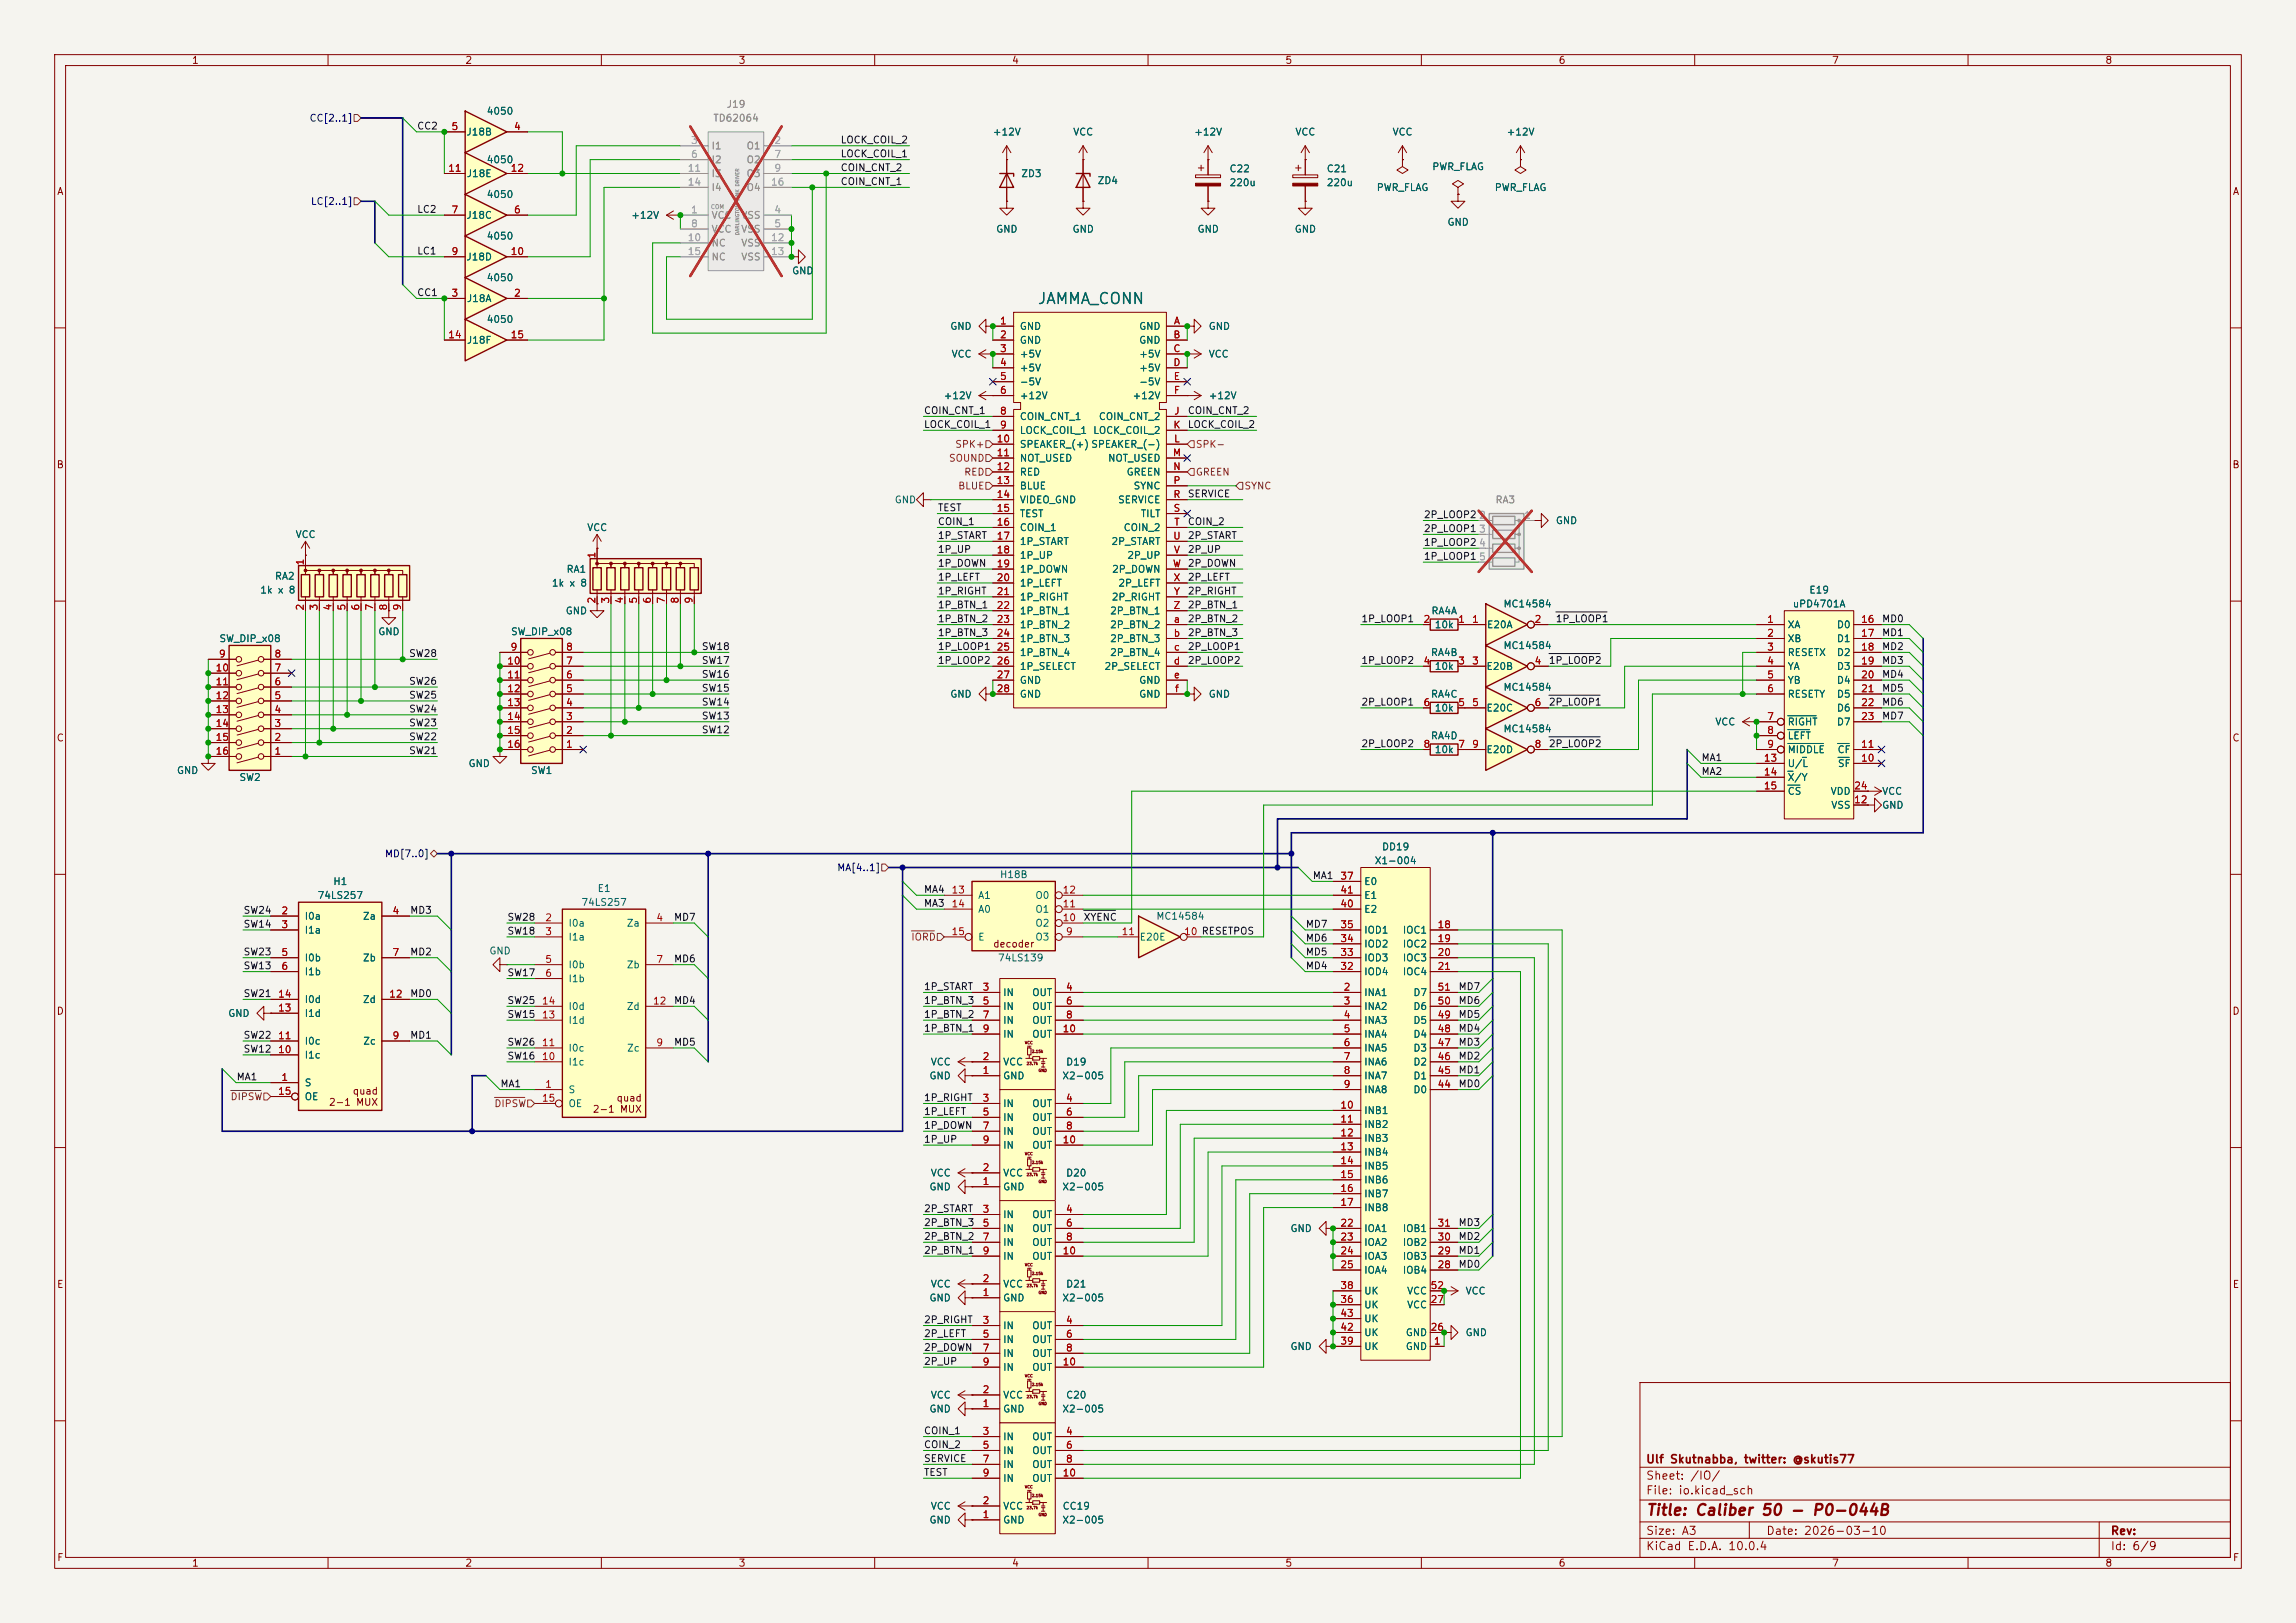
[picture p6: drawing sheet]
<svg xmlns="http://www.w3.org/2000/svg" width="420mm" height="297mm" viewBox="0 0 420 297" stroke-linecap="round" stroke-linejoin="round" font-family="sans-serif">
<defs><g id="words">
<text font-size="2" fill="#006464" x="189.7" y="56.1">JAMMA_CONN</text>
<text font-size="2" fill="#840000" x="301" y="277.8">Title: Caliber 50 - P0-044B</text>
<g font-size="1.5" fill="#840000">
<text x="301" y="268.1">Ulf Skutnabba, twitter: @skutis77</text>
<text x="301" y="273.8">File: io.kicad_sch</text>
<text x="301" y="271.1">Sheet: /IO/</text>
<text x="301" y="281.2">Size: A3</text>
<text x="323" y="281.2">Date: 2026-03-10</text>
<text x="386" y="281.2">Rev:</text>
<text x="301" y="284">KiCad E.D.A. 10.0.4</text>
<text x="386" y="284">Id: 6/9</text>
</g>
<g font-size="1.3" fill="#840000">
<text x="35" y="12">1</text>
<text x="85" y="12">2</text>
<text x="135" y="12">3</text>
<text x="185" y="12">4</text>
<text x="235" y="12">5</text>
<text x="285" y="12">6</text>
<text x="335" y="12">7</text>
<text x="385" y="12">8</text>
<text x="10.3" y="36">A</text>
<text x="408.3" y="36">A</text>
<text x="10.3" y="86">B</text>
<text x="408.2" y="86">B</text>
<text x="10.3" y="136">C</text>
<text x="408.2" y="136">C</text>
<text x="181.6" y="173.7">decoder</text>
<text x="10.3" y="186">D</text>
<text x="408.2" y="186">D</text>
<text x="60.1" y="202.7">2-1 MUX</text>
<text x="64.4" y="200.6">quad</text>
<text x="108.3" y="203.9">2-1 MUX</text>
<text x="112.7" y="201.9">quad</text>
<text x="10.3" y="236">E</text>
<text x="408.3" y="236">E</text>
<text x="10.3" y="286">F</text>
<text x="35" y="287">1</text>
<text x="85" y="287">2</text>
<text x="135" y="287">3</text>
<text x="185" y="287">4</text>
<text x="235" y="287">5</text>
<text x="285" y="287">6</text>
<text x="335" y="287">7</text>
<text x="385" y="287">8</text>
<text x="408.3" y="286">F</text>
</g>
<g font-size="1.3" fill="#000084">
<text x="56.5" y="22.6">CC[2..1]</text>
<text x="56.8" y="37.8">LC[2..1]</text>
<text x="70.3" y="157.2">MD[7..0]</text>
<text x="153" y="159.7">MA[4..1]</text>
</g>
<g font-size="1.3" fill="#006464">
<text x="88.9" y="21.3">4050</text>
<text x="85.2" y="25.1">J18B</text>
<text x="181.5" y="25.1">+12V</text>
<text x="196.2" y="25.1">VCC</text>
<text x="218.3" y="25.1">+12V</text>
<text x="236.8" y="25.1">VCC</text>
<text x="254.6" y="25.1">VCC</text>
<text x="275.5" y="25.1">+12V</text>
<text x="85.3" y="32.7">J18E</text>
<text x="88.9" y="30.2">4050</text>
<text x="186.7" y="32.7">ZD3</text>
<text x="200.7" y="34">ZD4</text>
<text x="224.8" y="34.4">220u</text>
<text x="224.8" y="31.8">C22</text>
<text x="242.6" y="34.4">220u</text>
<text x="242.6" y="31.8">C21</text>
<text x="251.7" y="35.3">PWR_FLAG</text>
<text x="261.9" y="31.5">PWR_FLAG</text>
<text x="273.3" y="35.3">PWR_FLAG</text>
<text x="85.2" y="40.3">J18C</text>
<text x="88.9" y="36.5">4050</text>
<text x="115.4" y="40.3">+12V</text>
<text x="264.7" y="41.6">GND</text>
<text x="85.2" y="48">J18D</text>
<text x="88.9" y="44.2">4050</text>
<text x="182.1" y="42.9">GND</text>
<text x="196.1" y="42.9">GND</text>
<text x="218.9" y="42.9">GND</text>
<text x="236.7" y="42.9">GND</text>
<text x="88.9" y="51.8">4050</text>
<text x="144.8" y="50.5">GND</text>
<text x="85.3" y="55.6">J18A</text>
<text x="88.9" y="59.4">4050</text>
<text x="85.3" y="63.2">J18F</text>
<text x="173.7" y="60.7">GND</text>
<text x="174" y="65.7">VCC</text>
<text x="186.4" y="60.7">GND</text>
<text x="186.4" y="63.2">GND</text>
<text x="186.4" y="65.7">+5V</text>
<text x="208.3" y="60.7">GND</text>
<text x="208.3" y="63.2">GND</text>
<text x="208.3" y="65.7">+5V</text>
<text x="221" y="60.7">GND</text>
<text x="221" y="65.7">VCC</text>
<text x="186.4" y="68.3">+5V</text>
<text x="186.4" y="70.8">-5V</text>
<text x="208.3" y="68.3">+5V</text>
<text x="208.3" y="70.8">-5V</text>
<text x="172.5" y="73.4">+12V</text>
<text x="186.4" y="73.4">+12V</text>
<text x="186.4" y="77.2">COIN_CNT_1</text>
<text x="200.9" y="77.2">COIN_CNT_2</text>
<text x="207.1" y="73.4">+12V</text>
<text x="221" y="73.4">+12V</text>
<text x="186.4" y="79.7">LOCK_COIL_1</text>
<text x="186.4" y="82.3">SPEAKER_(+) SPEAKER_(-)</text>
<text x="199.9" y="79.7">LOCK_COIL_2</text>
<text x="186.4" y="84.8">NOT_USED</text>
<text x="186.4" y="87.3">RED</text>
<text x="186.4" y="89.9">BLUE</text>
<text x="202.6" y="84.8">NOT_USED</text>
<text x="206" y="87.3">GREEN</text>
<text x="207.2" y="89.9">SYNC</text>
<text x="163.6" y="92.4">GND</text>
<text x="186.4" y="92.4">VIDEO_GND</text>
<text x="186.4" y="95">TEST</text>
<text x="204.4" y="92.4">SERVICE</text>
<text x="208.6" y="95">TILT</text>
<text x="54" y="98.8">VCC</text>
<text x="107.3" y="97.5">VCC</text>
<text x="186.4" y="97.5">COIN_1</text>
<text x="186.4" y="100">1P_START</text>
<text x="203.2" y="100">2P_START</text>
<text x="205.4" y="97.5">COIN_2</text>
<text x="284.5" y="96.2">GND</text>
<text x="50.2" y="106.4">RA2</text>
<text x="100.8" y="107.7">1k x 8</text>
<text x="103.5" y="105.1">RA1</text>
<text x="186.4" y="102.6">1P_UP</text>
<text x="186.4" y="105.1">1P_DOWN</text>
<text x="186.4" y="107.7">1P_LEFT</text>
<text x="203.3" y="105.1">2P_DOWN</text>
<text x="204.5" y="107.7">2P_LEFT</text>
<text x="206.1" y="102.6">2P_UP</text>
<text x="47.5" y="108.9">1k x 8</text>
<text x="103.4" y="112.7">GND</text>
<text x="186.4" y="110.2">1P_RIGHT</text>
<text x="186.4" y="112.7">1P_BTN_1</text>
<text x="202.9" y="112.7">2P_BTN_1</text>
<text x="203.3" y="110.2">2P_RIGHT</text>
<text x="261.7" y="112.7">RA4A</text>
<text x="274.9" y="111.5">MC14584</text>
<text x="327.8" y="111.5">uPD4701A</text>
<text x="330.9" y="108.9">E19</text>
<text x="40" y="117.8">SW_DIP_x08</text>
<text x="69.1" y="116.5">GND</text>
<text x="93.4" y="116.5">SW_DIP_x08</text>
<text x="186.4" y="115.3">1P_BTN_2</text>
<text x="186.4" y="117.8">1P_BTN_3</text>
<text x="202.9" y="115.3">2P_BTN_2</text>
<text x="202.9" y="117.8">2P_BTN_3</text>
<text x="262.3" y="115.3">10k</text>
<text x="271.9" y="115.3">E20A</text>
<text x="274.9" y="119.1">MC14584</text>
<text x="326.9" y="115.3">XA</text>
<text x="326.9" y="117.8">XB</text>
<text x="335.9" y="115.3">D0</text>
<text x="335.9" y="117.8">D1</text>
<text x="186.4" y="120.4">1P_BTN_4</text>
<text x="186.4" y="122.9">1P_SELECT</text>
<text x="186.4" y="125.4">GND</text>
<text x="201.9" y="122.9">2P_SELECT</text>
<text x="202.9" y="120.4">2P_BTN_4</text>
<text x="208.3" y="125.4">GND</text>
<text x="261.6" y="120.4">RA4B</text>
<text x="262.3" y="122.9">10k</text>
<text x="271.8" y="122.9">E20B</text>
<text x="326.9" y="120.4">RESETX</text>
<text x="326.9" y="122.9">YA</text>
<text x="326.9" y="125.4">YB</text>
<text x="335.9" y="120.4">D2</text>
<text x="335.9" y="122.9">D3</text>
<text x="335.9" y="125.4">D4</text>
<text x="173.7" y="128">GND</text>
<text x="186.4" y="128">GND</text>
<text x="208.3" y="128">GND</text>
<text x="221" y="128">GND</text>
<text x="261.6" y="128">RA4C</text>
<text x="262.3" y="130.5">10k</text>
<text x="271.8" y="130.5">E20C</text>
<text x="274.9" y="126.7">MC14584</text>
<text x="326.9" y="128">RESETY</text>
<text x="335.9" y="128">D5</text>
<text x="335.9" y="130.5">D6</text>
<text x="261.6" y="135.6">RA4D</text>
<text x="274.9" y="134.3">MC14584</text>
<text x="313.7" y="133.1">VCC</text>
<text x="326.9" y="133.1">RIGHT</text>
<text x="326.9" y="135.6">LEFT</text>
<text x="335.9" y="133.1">D7</text>
<text x="32.3" y="141.9">GND</text>
<text x="43.7" y="143.2">SW2</text>
<text x="85.6" y="140.7">GND</text>
<text x="97" y="141.9">SW1</text>
<text x="262.3" y="138.1">10k</text>
<text x="271.8" y="138.1">E20D</text>
<text x="326.9" y="138.1">MIDDLE</text>
<text x="326.9" y="140.7">U/L</text>
<text x="326.9" y="143.2">X/Y</text>
<text x="336" y="138.1">CF</text>
<text x="336.1" y="140.7">SF</text>
<text x="326.9" y="145.8">CS</text>
<text x="334.8" y="145.8">VDD</text>
<text x="334.9" y="148.3">VSS</text>
<text x="344.2" y="148.3">GND</text>
<text x="344.2" y="145.8">VCC</text>
<text x="252.7" y="155.9">DD19</text>
<text x="182.8" y="161">H18B</text>
<text x="251.4" y="158.5">X1-004</text>
<text x="58" y="164.8">74LS257</text>
<text x="60.9" y="162.3">H1</text>
<text x="106.2" y="166.1">74LS257</text>
<text x="109.2" y="163.5">E1</text>
<text x="178.8" y="164.8">A1</text>
<text x="178.8" y="167.3">A0</text>
<text x="189.3" y="167.3">O1</text>
<text x="189.3" y="164.8">O0</text>
<text x="249.4" y="162.3">E0</text>
<text x="249.4" y="167.3">E2</text>
<text x="249.4" y="164.8">E1</text>
<text x="55.6" y="168.6">I0a</text>
<text x="55.6" y="171.2">I1a</text>
<text x="66.3" y="168.6">Za</text>
<text x="103.9" y="169.9">I0a</text>
<text x="103.9" y="172.4">I1a</text>
<text x="114.5" y="169.9">Za</text>
<text x="178.8" y="172.4">E</text>
<text x="189.3" y="172.4">O3</text>
<text x="189.3" y="169.9">O2</text>
<text x="208.4" y="172.4">E20E</text>
<text x="211.4" y="168.6">MC14584</text>
<text x="249.4" y="173.7">IOD2</text>
<text x="249.4" y="171.2">IOD1</text>
<text x="256.5" y="171.2">IOC1</text>
<text x="256.5" y="173.7">IOC2</text>
<text x="55.6" y="176.2">I0b</text>
<text x="55.6" y="178.8">I1b</text>
<text x="66.3" y="176.2">Zb</text>
<text x="89.4" y="175">GND</text>
<text x="103.9" y="177.5">I0b</text>
<text x="114.5" y="177.5">Zb</text>
<text x="182.4" y="176.2">74LS139</text>
<text x="249.4" y="178.8">IOD4</text>
<text x="249.4" y="176.2">IOD3</text>
<text x="256.5" y="176.2">IOC3</text>
<text x="256.5" y="178.8">IOC4</text>
<text x="55.6" y="183.9">I0d</text>
<text x="66.3" y="183.9">Zd</text>
<text x="103.9" y="180">I1b</text>
<text x="103.9" y="185.1">I0d</text>
<text x="114.5" y="185.1">Zd</text>
<text x="183.4" y="182.6">IN</text>
<text x="183.4" y="185.1">IN</text>
<text x="188.7" y="182.6">OUT</text>
<text x="188.7" y="185.1">OUT</text>
<text x="249.4" y="182.6">INA1</text>
<text x="249.4" y="185.1">INA2</text>
<text x="258.4" y="185.1">D6</text>
<text x="258.4" y="182.6">D7</text>
<text x="41.6" y="186.4">GND</text>
<text x="55.6" y="191.5">I0c</text>
<text x="55.6" y="186.4">I1d</text>
<text x="66.3" y="191.5">Zc</text>
<text x="103.9" y="187.7">I1d</text>
<text x="183.4" y="187.7">IN</text>
<text x="183.4" y="190.2">IN</text>
<text x="188.7" y="187.7">OUT</text>
<text x="188.7" y="190.2">OUT</text>
<text x="249.4" y="187.7">INA3</text>
<text x="249.4" y="190.2">INA4</text>
<text x="258.4" y="190.2">D4</text>
<text x="258.4" y="187.7">D5</text>
<text x="55.6" y="194">I1c</text>
<text x="103.9" y="195.3">I1c</text>
<text x="103.9" y="192.7">I0c</text>
<text x="114.6" y="192.7">Zc</text>
<text x="169.9" y="197.8">GND</text>
<text x="170.1" y="195.3">VCC</text>
<text x="183.4" y="197.8">GND</text>
<text x="183.4" y="195.3">VCC</text>
<text x="194.2" y="197.8">X2-005</text>
<text x="194.9" y="195.3">D19</text>
<text x="249.4" y="192.7">INA5</text>
<text x="249.4" y="195.3">INA6</text>
<text x="249.4" y="197.8">INA7</text>
<text x="258.4" y="197.8">D1</text>
<text x="258.4" y="195.3">D2</text>
<text x="258.4" y="192.7">D3</text>
<text x="55.6" y="199.1">S</text>
<text x="55.6" y="201.6">OE</text>
<text x="103.9" y="200.4">S</text>
<text x="103.9" y="202.9">OE</text>
<text x="183.4" y="202.9">IN</text>
<text x="188.7" y="202.9">OUT</text>
<text x="249.4" y="200.4">INA8</text>
<text x="258.4" y="200.4">D0</text>
<text x="183.4" y="205.4">IN</text>
<text x="183.4" y="208">IN</text>
<text x="188.7" y="205.4">OUT</text>
<text x="188.7" y="208">OUT</text>
<text x="249.4" y="204.2">INB1</text>
<text x="249.4" y="206.7">INB2</text>
<text x="249.4" y="209.3">INB3</text>
<text x="170.1" y="215.6">VCC</text>
<text x="183.4" y="215.6">VCC</text>
<text x="183.4" y="210.5">IN</text>
<text x="188.7" y="210.5">OUT</text>
<text x="194.9" y="215.6">D20</text>
<text x="249.4" y="211.8">INB4</text>
<text x="249.4" y="214.3">INB5</text>
<text x="169.9" y="218.1">GND</text>
<text x="183.4" y="218.1">GND</text>
<text x="194.2" y="218.1">X2-005</text>
<text x="249.4" y="216.9">INB6</text>
<text x="249.4" y="219.4">INB7</text>
<text x="249.4" y="222">INB8</text>
<text x="183.4" y="223.2">IN</text>
<text x="183.4" y="225.8">IN</text>
<text x="188.7" y="223.2">OUT</text>
<text x="188.7" y="225.8">OUT</text>
<text x="235.9" y="225.8">GND</text>
<text x="249.4" y="225.8">IOA1</text>
<text x="256.5" y="225.8">IOB1</text>
<text x="183.4" y="228.3">IN</text>
<text x="183.4" y="230.8">IN</text>
<text x="188.7" y="228.3">OUT</text>
<text x="188.7" y="230.8">OUT</text>
<text x="249.4" y="228.3">IOA2</text>
<text x="249.4" y="230.8">IOA3</text>
<text x="249.4" y="233.4">IOA4</text>
<text x="256.5" y="233.4">IOB4</text>
<text x="256.5" y="230.8">IOB3</text>
<text x="256.5" y="228.3">IOB2</text>
<text x="169.9" y="238.5">GND</text>
<text x="170.1" y="235.9">VCC</text>
<text x="183.4" y="238.5">GND</text>
<text x="183.4" y="235.9">VCC</text>
<text x="194.2" y="238.5">X2-005</text>
<text x="194.9" y="235.9">D21</text>
<text x="249.4" y="239.7">UK</text>
<text x="249.4" y="237.2">UK</text>
<text x="257.3" y="239.7">VCC</text>
<text x="257.3" y="237.2">VCC</text>
<text x="268" y="237.2">VCC</text>
<text x="183.4" y="243.5">IN</text>
<text x="188.7" y="243.5">OUT</text>
<text x="249.4" y="244.8">UK</text>
<text x="249.4" y="242.3">UK</text>
<text x="257" y="244.8">GND</text>
<text x="268" y="244.8">GND</text>
<text x="183.4" y="246.1">IN</text>
<text x="183.4" y="248.6">IN</text>
<text x="183.4" y="251.2">IN</text>
<text x="188.7" y="246.1">OUT</text>
<text x="188.7" y="248.6">OUT</text>
<text x="188.7" y="251.2">OUT</text>
<text x="235.9" y="247.4">GND</text>
<text x="249.4" y="247.4">UK</text>
<text x="257" y="247.4">GND</text>
<text x="170.1" y="256.2">VCC</text>
<text x="183.4" y="256.2">VCC</text>
<text x="194.9" y="256.2">C20</text>
<text x="169.9" y="258.8">GND</text>
<text x="183.4" y="263.9">IN</text>
<text x="183.4" y="258.8">GND</text>
<text x="188.7" y="263.9">OUT</text>
<text x="194.2" y="258.8">X2-005</text>
<text x="183.4" y="266.4">IN</text>
<text x="183.4" y="268.9">IN</text>
<text x="188.7" y="266.4">OUT</text>
<text x="188.7" y="268.9">OUT</text>
<text x="183.4" y="271.5">IN</text>
<text x="188.7" y="271.5">OUT</text>
<text x="169.9" y="279.1">GND</text>
<text x="170.1" y="276.6">VCC</text>
<text x="183.4" y="279.1">GND</text>
<text x="183.4" y="276.6">VCC</text>
<text x="194.2" y="279.1">X2-005</text>
<text x="194.3" y="276.6">CC19</text>
</g>
<g font-size="1.3" fill="#939391">
<text x="130.4" y="22.6">TD62064</text>
<text x="132.8" y="20">J19</text>
<text x="130" y="27.6">I1</text>
<text x="136.4" y="27.6">O1</text>
<text x="130" y="30.2">I2</text>
<text x="130" y="32.7">I3</text>
<text x="130" y="35.3">I4</text>
<text x="136.4" y="30.2">O2</text>
<text x="136.4" y="32.7">O3</text>
<text x="136.4" y="35.3">O4</text>
<text x="130" y="40.3">VCC</text>
<text x="135.5" y="40.3">VSS</text>
<text x="130" y="42.9">VCC</text>
<text x="130" y="45.4">NC</text>
<text x="130" y="48">NC</text>
<text x="135.5" y="42.9">VSS</text>
<text x="135.5" y="45.4">VSS</text>
<text x="135.5" y="48">VSS</text>
<text x="273.5" y="92.4">RA3</text>
</g>
<g font-size="1.3" fill="#0f0f0f">
<text x="76.2" y="24">CC2</text>
<text x="153.7" y="29.1">LOCK_COIL_1</text>
<text x="153.7" y="26.5">LOCK_COIL_2</text>
<text x="153.7" y="34.2">COIN_CNT_1</text>
<text x="153.7" y="31.6">COIN_CNT_2</text>
<text x="76.2" y="39.2">LC2</text>
<text x="76.2" y="46.9">LC1</text>
<text x="76.2" y="54.5">CC1</text>
<text x="168.9" y="76.1">COIN_CNT_1</text>
<text x="217.2" y="76.1">COIN_CNT_2</text>
<text x="168.9" y="78.6">LOCK_COIL_1</text>
<text x="217.2" y="78.6">LOCK_COIL_2</text>
<text x="171.4" y="93.9">TEST</text>
<text x="217.2" y="91.3">SERVICE</text>
<text x="260.3" y="95.1">2P_LOOP2</text>
<text x="171.4" y="98.9">1P_START</text>
<text x="171.4" y="101.5">1P_UP</text>
<text x="171.4" y="96.4">COIN_1</text>
<text x="217.2" y="96.4">COIN_2</text>
<text x="217.2" y="101.5">2P_UP</text>
<text x="217.2" y="98.9">2P_START</text>
<text x="260.3" y="100.2">1P_LOOP2</text>
<text x="260.3" y="97.7">2P_LOOP1</text>
<text x="171.4" y="104">1P_DOWN</text>
<text x="171.4" y="106.6">1P_LEFT</text>
<text x="217.2" y="106.6">2P_LEFT</text>
<text x="217.2" y="104">2P_DOWN</text>
<text x="260.3" y="102.7">1P_LOOP1</text>
<text x="171.4" y="109.1">1P_RIGHT</text>
<text x="171.4" y="111.6">1P_BTN_1</text>
<text x="217.2" y="111.6">2P_BTN_1</text>
<text x="217.2" y="109.1">2P_RIGHT</text>
<text x="128.3" y="119.3">SW18</text>
<text x="171.4" y="116.7">1P_BTN_3</text>
<text x="171.4" y="119.3">1P_LOOP1</text>
<text x="171.4" y="114.2">1P_BTN_2</text>
<text x="217.2" y="119.3">2P_LOOP1</text>
<text x="217.2" y="114.2">2P_BTN_2</text>
<text x="217.2" y="116.7">2P_BTN_3</text>
<text x="248.9" y="114.2">1P_LOOP1</text>
<text x="284.5" y="114.2">1P_LOOP1</text>
<text x="344.2" y="114.2">MD0</text>
<text x="344.2" y="116.7">MD1</text>
<text x="344.2" y="119.3">MD2</text>
<text x="74.7" y="125.6">SW26</text>
<text x="74.7" y="120.5">SW28</text>
<text x="128.3" y="121.8">SW17</text>
<text x="128.3" y="124.3">SW16</text>
<text x="171.4" y="121.8">1P_LOOP2</text>
<text x="217.2" y="121.8">2P_LOOP2</text>
<text x="248.9" y="121.8">1P_LOOP2</text>
<text x="283.2" y="121.8">1P_LOOP2</text>
<text x="344.2" y="121.8">MD3</text>
<text x="344.2" y="124.3">MD4</text>
<text x="74.7" y="130.7">SW24</text>
<text x="74.7" y="128.1">SW25</text>
<text x="128.3" y="126.9">SW15</text>
<text x="128.3" y="132">SW13</text>
<text x="128.3" y="129.4">SW14</text>
<text x="248.9" y="129.4">2P_LOOP1</text>
<text x="283.2" y="129.4">2P_LOOP1</text>
<text x="344.2" y="129.4">MD6</text>
<text x="344.2" y="126.9">MD5</text>
<text x="344.2" y="132">MD7</text>
<text x="74.7" y="135.8">SW22</text>
<text x="74.7" y="133.2">SW23</text>
<text x="128.3" y="134.5">SW12</text>
<text x="248.9" y="137">2P_LOOP2</text>
<text x="283.2" y="137">2P_LOOP2</text>
<text x="74.7" y="138.3">SW21</text>
<text x="311.1" y="142.1">MA2</text>
<text x="311.1" y="139.6">MA1</text>
<text x="240" y="161.2">MA1</text>
<text x="44.4" y="167.5">SW24</text>
<text x="74.9" y="167.5">MD3</text>
<text x="168.9" y="166.2">MA3</text>
<text x="168.9" y="163.7">MA4</text>
<text x="44.4" y="170.1">SW14</text>
<text x="92.7" y="168.8">SW28</text>
<text x="92.7" y="171.3">SW18</text>
<text x="123.2" y="168.8">MD7</text>
<text x="198.1" y="168.8">XYENC</text>
<text x="238.8" y="170.1">MD7</text>
<text x="238.8" y="172.6">MD6</text>
<text x="44.4" y="175.1">SW23</text>
<text x="44.4" y="177.7">SW13</text>
<text x="74.9" y="175.1">MD2</text>
<text x="92.7" y="178.9">SW17</text>
<text x="123.2" y="176.4">MD6</text>
<text x="238.8" y="177.7">MD4</text>
<text x="238.8" y="175.1">MD5</text>
<text x="44.4" y="182.8">SW21</text>
<text x="74.9" y="182.8">MD0</text>
<text x="92.7" y="184">SW25</text>
<text x="123.2" y="184">MD4</text>
<text x="168.9" y="181.5">1P_START</text>
<text x="168.9" y="184">1P_BTN_3</text>
<text x="266.7" y="181.5">MD7</text>
<text x="266.7" y="184">MD6</text>
<text x="44.4" y="190.4">SW22</text>
<text x="74.9" y="190.4">MD1</text>
<text x="92.7" y="191.6">SW26</text>
<text x="92.7" y="186.6">SW15</text>
<text x="123.2" y="191.6">MD5</text>
<text x="168.9" y="186.6">1P_BTN_2</text>
<text x="168.9" y="189.1">1P_BTN_1</text>
<text x="266.7" y="191.6">MD3</text>
<text x="266.7" y="189.1">MD4</text>
<text x="266.7" y="186.6">MD5</text>
<text x="43.2" y="198">MA1</text>
<text x="44.4" y="192.9">SW12</text>
<text x="92.7" y="194.2">SW16</text>
<text x="266.7" y="196.7">MD1</text>
<text x="266.7" y="194.2">MD2</text>
<text x="91.4" y="199.3">MA1</text>
<text x="168.9" y="201.8">1P_RIGHT</text>
<text x="266.7" y="199.3">MD0</text>
<text x="168.9" y="209.4">1P_UP</text>
<text x="168.9" y="204.3">1P_LEFT</text>
<text x="168.9" y="206.9">1P_DOWN</text>
<text x="168.9" y="222.1">2P_START</text>
<text x="168.9" y="227.2">2P_BTN_2</text>
<text x="168.9" y="224.7">2P_BTN_3</text>
<text x="266.7" y="224.7">MD3</text>
<text x="266.7" y="227.2">MD2</text>
<text x="168.9" y="229.7">2P_BTN_1</text>
<text x="266.7" y="232.3">MD0</text>
<text x="266.7" y="229.7">MD1</text>
<text x="168.9" y="242.4">2P_RIGHT</text>
<text x="168.9" y="245">2P_LEFT</text>
<text x="168.9" y="250.1">2P_UP</text>
<text x="168.9" y="247.5">2P_DOWN</text>
<text x="168.9" y="262.8">COIN_1</text>
<text x="168.9" y="265.3">COIN_2</text>
<text x="168.9" y="267.8">SERVICE</text>
<text x="168.9" y="270.4">TEST</text>
</g>
<g font-size="1.3" fill="#a90000">
<text x="82.5" y="24.1">5</text>
<text x="93.9" y="24.1">4</text>
<text x="81.9" y="31.7">11</text>
<text x="93.3" y="31.7">12</text>
<text x="82.5" y="39.3">7</text>
<text x="93.9" y="39.3">6</text>
<text x="82.5" y="47">9</text>
<text x="93.3" y="47">10</text>
<text x="82.5" y="54.6">3</text>
<text x="93.9" y="54.6">2</text>
<text x="182.8" y="59.7">1</text>
<text x="214.6" y="59.7">A</text>
<text x="81.9" y="62.2">14</text>
<text x="93.3" y="62.2">15</text>
<text x="182.8" y="62.2">2</text>
<text x="182.8" y="64.7">3</text>
<text x="214.5" y="62.2">B</text>
<text x="214.5" y="64.7">C</text>
<text x="182.8" y="67.3">4</text>
<text x="182.8" y="69.8">5</text>
<text x="214.5" y="67.3">D</text>
<text x="214.6" y="69.8">E</text>
<text x="182.8" y="72.4">6</text>
<text x="182.8" y="76.2">8</text>
<text x="214.6" y="72.4">F</text>
<text x="214.7" y="76.2">J</text>
<text x="182.2" y="81.3">10</text>
<text x="182.2" y="83.8">11</text>
<text x="182.8" y="78.7">9</text>
<text x="214.4" y="83.8">M</text>
<text x="214.5" y="78.7">K</text>
<text x="214.6" y="81.3">L</text>
<text x="182.2" y="86.3">12</text>
<text x="182.2" y="88.9">13</text>
<text x="214.5" y="86.3">N</text>
<text x="214.5" y="88.9">P</text>
<text x="182.2" y="91.4">14</text>
<text x="182.2" y="94">15</text>
<text x="214.5" y="91.4">R</text>
<text x="214.6" y="94">S</text>
<text x="182.2" y="96.5">16</text>
<text x="182.2" y="99">17</text>
<text x="182.2" y="101.6">18</text>
<text x="214.5" y="99">U</text>
<text x="214.6" y="101.6">V</text>
<text x="214.7" y="96.5">T</text>
<text x="55.9" y="103.6" transform="rotate(-90 55.9 103.6)">1</text>
<text x="109.2" y="102.3" transform="rotate(-90 109.2 102.3)">1</text>
<text x="182.2" y="104.1">19</text>
<text x="182.2" y="106.7">20</text>
<text x="214.4" y="104.1">W</text>
<text x="214.6" y="106.7">X</text>
<text x="55.9" y="111.8" transform="rotate(-90 55.9 111.8)">2</text>
<text x="58.4" y="111.8" transform="rotate(-90 58.4 111.8)">3</text>
<text x="60.9" y="111.8" transform="rotate(-90 60.9 111.8)">4</text>
<text x="63.5" y="111.8" transform="rotate(-90 63.5 111.8)">5</text>
<text x="66" y="111.8" transform="rotate(-90 66 111.8)">6</text>
<text x="68.6" y="111.8" transform="rotate(-90 68.6 111.8)">7</text>
<text x="71.1" y="111.8" transform="rotate(-90 71.1 111.8)">8</text>
<text x="73.6" y="111.8" transform="rotate(-90 73.6 111.8)">9</text>
<text x="109.2" y="110.6" transform="rotate(-90 109.2 110.6)">2</text>
<text x="111.7" y="110.6" transform="rotate(-90 111.7 110.6)">3</text>
<text x="114.3" y="110.6" transform="rotate(-90 114.3 110.6)">4</text>
<text x="116.8" y="110.6" transform="rotate(-90 116.8 110.6)">5</text>
<text x="119.4" y="110.6" transform="rotate(-90 119.4 110.6)">6</text>
<text x="121.9" y="110.6" transform="rotate(-90 121.9 110.6)">7</text>
<text x="124.4" y="110.6" transform="rotate(-90 124.4 110.6)">8</text>
<text x="127" y="110.6" transform="rotate(-90 127 110.6)">9</text>
<text x="182.2" y="109.2">21</text>
<text x="182.2" y="111.7">22</text>
<text x="214.6" y="111.7">Z</text>
<text x="214.6" y="109.2">Y</text>
<text x="93.3" y="119.4">9</text>
<text x="103.4" y="119.4">8</text>
<text x="182.2" y="114.3">23</text>
<text x="182.2" y="116.8">24</text>
<text x="182.2" y="119.4">25</text>
<text x="214.6" y="114.3">a</text>
<text x="214.6" y="116.8">b</text>
<text x="214.6" y="119.4">c</text>
<text x="260.3" y="114.3">2</text>
<text x="266.6" y="114.3">1</text>
<text x="269.2" y="114.3">1</text>
<text x="280.6" y="114.3">2</text>
<text x="323.1" y="114.3">1</text>
<text x="323.1" y="116.8">2</text>
<text x="323.1" y="119.4">3</text>
<text x="340.3" y="114.3">16</text>
<text x="340.3" y="116.8">17</text>
<text x="340.3" y="119.4">18</text>
<text x="39.3" y="123.2">10</text>
<text x="39.3" y="125.7">11</text>
<text x="39.9" y="120.6">9</text>
<text x="50.1" y="125.7">6</text>
<text x="50.1" y="123.2">7</text>
<text x="50.1" y="120.6">8</text>
<text x="92.7" y="121.9">10</text>
<text x="92.7" y="124.4">11</text>
<text x="103.4" y="124.4">6</text>
<text x="103.4" y="121.9">7</text>
<text x="182.2" y="121.9">26</text>
<text x="182.2" y="124.4">27</text>
<text x="214.6" y="121.9">d</text>
<text x="214.6" y="124.4">e</text>
<text x="260.3" y="121.9">4</text>
<text x="266.6" y="121.9">3</text>
<text x="269.2" y="121.9">3</text>
<text x="280.6" y="121.9">4</text>
<text x="323.1" y="121.9">4</text>
<text x="323.1" y="124.4">5</text>
<text x="340.3" y="121.9">19</text>
<text x="340.3" y="124.4">20</text>
<text x="39.3" y="128.2">12</text>
<text x="39.3" y="130.8">13</text>
<text x="50.1" y="130.8">4</text>
<text x="50.1" y="128.2">5</text>
<text x="92.7" y="127">12</text>
<text x="92.7" y="129.5">13</text>
<text x="103.4" y="129.5">4</text>
<text x="103.4" y="127">5</text>
<text x="182.2" y="127">28</text>
<text x="214.8" y="127">f</text>
<text x="260.3" y="129.5">6</text>
<text x="266.6" y="129.5">5</text>
<text x="269.2" y="129.5">5</text>
<text x="280.6" y="129.5">6</text>
<text x="323.1" y="127">6</text>
<text x="340.3" y="127">21</text>
<text x="340.3" y="129.5">22</text>
<text x="39.3" y="133.3">14</text>
<text x="39.3" y="135.9">15</text>
<text x="50.1" y="135.9">2</text>
<text x="50.1" y="133.3">3</text>
<text x="92.7" y="132.1">14</text>
<text x="92.7" y="134.6">15</text>
<text x="92.7" y="137.1">16</text>
<text x="103.4" y="137.1">1</text>
<text x="103.4" y="134.6">2</text>
<text x="103.4" y="132.1">3</text>
<text x="260.3" y="137.1">8</text>
<text x="266.6" y="137.1">7</text>
<text x="269.2" y="137.1">9</text>
<text x="280.6" y="137.1">8</text>
<text x="323.1" y="132.1">7</text>
<text x="323.1" y="134.6">8</text>
<text x="323.1" y="137.1">9</text>
<text x="340.3" y="137.1">11</text>
<text x="340.3" y="132.1">23</text>
<text x="39.3" y="138.4">16</text>
<text x="50.1" y="138.4">1</text>
<text x="322.5" y="139.7">13</text>
<text x="322.5" y="142.2">14</text>
<text x="340.3" y="139.7">10</text>
<text x="322.5" y="144.8">15</text>
<text x="339" y="147.3">12</text>
<text x="339" y="144.8">24</text>
<text x="245.1" y="161.3">37</text>
<text x="51.4" y="167.6">2</text>
<text x="71.7" y="167.6">4</text>
<text x="173.9" y="163.8">13</text>
<text x="173.9" y="166.3">14</text>
<text x="194.3" y="166.3">11</text>
<text x="194.3" y="163.8">12</text>
<text x="245.1" y="166.3">40</text>
<text x="245.1" y="163.8">41</text>
<text x="51.4" y="170.2">3</text>
<text x="99.6" y="168.9">2</text>
<text x="99.6" y="171.4">3</text>
<text x="119.9" y="168.9">4</text>
<text x="173.9" y="171.4">15</text>
<text x="194.3" y="168.9">10</text>
<text x="194.9" y="171.4">9</text>
<text x="205.1" y="171.4">11</text>
<text x="216.5" y="171.4">10 RESETPOS</text>
<text x="245.1" y="172.7">34</text>
<text x="245.1" y="170.2">35</text>
<text x="262.8" y="170.2">18</text>
<text x="262.8" y="172.7">19</text>
<text x="51.4" y="175.2">5</text>
<text x="51.4" y="177.8">6</text>
<text x="71.7" y="175.2">7</text>
<text x="99.6" y="176.5">5</text>
<text x="99.6" y="179">6</text>
<text x="119.9" y="176.5">7</text>
<text x="245.1" y="177.8">32</text>
<text x="245.1" y="175.2">33</text>
<text x="262.8" y="175.2">20</text>
<text x="262.8" y="177.8">21</text>
<text x="50.8" y="185.4">13</text>
<text x="50.8" y="182.9">14</text>
<text x="71.1" y="182.9">12</text>
<text x="99" y="184.1">14</text>
<text x="119.3" y="184.1">12</text>
<text x="179.6" y="181.6">3</text>
<text x="179.6" y="184.1">5</text>
<text x="194.9" y="181.6">4</text>
<text x="194.9" y="184.1">6</text>
<text x="245.7" y="181.6">2</text>
<text x="245.7" y="184.1">3</text>
<text x="262.8" y="184.1">50</text>
<text x="262.8" y="181.6">51</text>
<text x="50.8" y="190.5">11</text>
<text x="71.7" y="190.5">9</text>
<text x="99" y="191.7">11</text>
<text x="99" y="186.7">13</text>
<text x="119.9" y="191.7">9</text>
<text x="179.6" y="186.7">7</text>
<text x="179.6" y="189.2">9</text>
<text x="194.3" y="189.2">10</text>
<text x="194.9" y="186.7">8</text>
<text x="245.7" y="186.7">4</text>
<text x="245.7" y="189.2">5</text>
<text x="245.7" y="191.7">6</text>
<text x="262.8" y="191.7">47</text>
<text x="262.8" y="189.2">48</text>
<text x="262.8" y="186.7">49</text>
<text x="50.8" y="193">10</text>
<text x="99" y="194.3">10</text>
<text x="179.6" y="196.8">1</text>
<text x="179.6" y="194.3">2</text>
<text x="245.7" y="194.3">7</text>
<text x="245.7" y="196.8">8</text>
<text x="262.8" y="196.8">45</text>
<text x="262.8" y="194.3">46</text>
<text x="50.8" y="200.6">15</text>
<text x="51.4" y="198.1">1</text>
<text x="99" y="201.9">15</text>
<text x="99.6" y="199.4">1</text>
<text x="179.6" y="201.9">3</text>
<text x="194.9" y="201.9">4</text>
<text x="245.1" y="203.2">10</text>
<text x="245.7" y="199.4">9</text>
<text x="262.8" y="199.4">44</text>
<text x="179.6" y="204.4">5</text>
<text x="179.6" y="207">7</text>
<text x="179.6" y="209.5">9</text>
<text x="194.3" y="209.5">10</text>
<text x="194.9" y="204.4">6</text>
<text x="194.9" y="207">8</text>
<text x="245.1" y="205.7">11</text>
<text x="245.1" y="208.3">12</text>
<text x="179.6" y="214.6">2</text>
<text x="245.1" y="210.8">13</text>
<text x="245.1" y="213.3">14</text>
<text x="245.1" y="215.9">15</text>
<text x="179.6" y="217.1">1</text>
<text x="245.1" y="218.4">16</text>
<text x="245.1" y="221">17</text>
<text x="179.6" y="222.2">3</text>
<text x="179.6" y="224.8">5</text>
<text x="179.6" y="227.3">7</text>
<text x="194.9" y="222.2">4</text>
<text x="194.9" y="224.8">6</text>
<text x="194.9" y="227.3">8</text>
<text x="245.1" y="224.8">22</text>
<text x="245.1" y="227.3">23</text>
<text x="262.8" y="227.3">30</text>
<text x="262.8" y="224.8">31</text>
<text x="179.6" y="229.8">9</text>
<text x="194.3" y="229.8">10</text>
<text x="245.1" y="229.8">24</text>
<text x="245.1" y="232.4">25</text>
<text x="262.8" y="232.4">28</text>
<text x="262.8" y="229.8">29</text>
<text x="179.6" y="237.5">1</text>
<text x="179.6" y="234.9">2</text>
<text x="245.1" y="238.7">36</text>
<text x="245.1" y="236.2">38</text>
<text x="261.6" y="238.7">27</text>
<text x="261.6" y="236.2">52</text>
<text x="179.6" y="242.5">3</text>
<text x="179.6" y="245.1">5</text>
<text x="194.9" y="242.5">4</text>
<text x="194.9" y="245.1">6</text>
<text x="245.1" y="243.8">42</text>
<text x="245.1" y="241.3">43</text>
<text x="261.6" y="243.8">26</text>
<text x="179.6" y="247.6">7</text>
<text x="179.6" y="250.2">9</text>
<text x="194.3" y="250.2">10</text>
<text x="194.9" y="247.6">8</text>
<text x="245.1" y="246.4">39</text>
<text x="262.2" y="246.4">1</text>
<text x="179.6" y="257.8">1</text>
<text x="179.6" y="255.2">2</text>
<text x="179.6" y="262.9">3</text>
<text x="194.9" y="262.9">4</text>
<text x="179.6" y="265.4">5</text>
<text x="179.6" y="267.9">7</text>
<text x="194.9" y="265.4">6</text>
<text x="194.9" y="267.9">8</text>
<text x="179.6" y="275.6">2</text>
<text x="179.6" y="270.5">9</text>
<text x="194.3" y="270.5">10</text>
<text x="179.6" y="278.1">1</text>
</g>
<g font-size="1.3" fill="#a5a4a2">
<text x="126.3" y="26.6">3</text>
<text x="126.3" y="29.2">6</text>
<text x="141.5" y="26.6">2</text>
<text x="141.5" y="29.2">7</text>
<text x="125.7" y="31.7">11</text>
<text x="125.7" y="34.3">14</text>
<text x="140.9" y="34.3">16</text>
<text x="141.5" y="31.7">9</text>
<text x="126.3" y="39.3">1</text>
<text x="126.3" y="41.9">8</text>
<text x="141.5" y="39.3">4</text>
<text x="141.5" y="41.9">5</text>
<text x="125.7" y="44.4">10</text>
<text x="125.7" y="47">15</text>
<text x="140.9" y="44.4">12</text>
<text x="140.9" y="47">13</text>
<text x="270.4" y="95.2">2</text>
<text x="278.7" y="95.2">1</text>
<text x="270.4" y="97.8">3</text>
<text x="270.4" y="100.3">4</text>
<text x="270.4" y="102.8">5</text>
</g>
<g font-size="1.3" fill="#725600">
<text x="174.6" y="82.3">SPK+</text>
<text x="218.6" y="82.3">SPK-</text>
<text x="173.5" y="84.8">SOUND</text>
<text x="175.2" y="89.9">BLUE</text>
<text x="176.3" y="87.3">RED</text>
<text x="218.6" y="87.3">GREEN</text>
<text x="227.5" y="89.9">SYNC</text>
<text x="166.6" y="172.4">IORD</text>
<text x="42.1" y="201.6">DIPSW</text>
<text x="90.3" y="202.9">DIPSW</text>
</g>
<text font-size=".8" fill="#9c9b98" x="130" y="38.4">COM</text>
<text font-size=".6" fill="#9c9b98" x="135.4" y="43.1" transform="rotate(-90 135.4 43.1)">DARLINGTON SINK DRIVER</text>
<g font-size=".5" fill="#840000">
<text x="187.4" y="191.2">VCC</text>
<text x="187.7" y="195">23.7k</text>
<text x="188.7" y="192.8">2.15k</text>
<text x="189.9" y="196.3">GND</text>
<text x="187.4" y="211.5">VCC</text>
<text x="187.7" y="215.3">23.7k</text>
<text x="188.7" y="213.1">2.15k</text>
<text x="189.9" y="216.6">GND</text>
<text x="187.4" y="231.8">VCC</text>
<text x="188.7" y="233.4">2.15k</text>
<text x="187.7" y="235.7">23.7k</text>
<text x="189.9" y="236.9">GND</text>
<text x="187.4" y="252.2">VCC</text>
<text x="187.7" y="256">23.7k</text>
<text x="188.7" y="253.8">2.15k</text>
<text x="189.9" y="257.2">GND</text>
<text x="187.4" y="272.5">VCC</text>
<text x="188.7" y="274.1">2.15k</text>
<text x="187.7" y="276.3">23.7k</text>
<text x="189.9" y="277.6">GND</text>
</g>
</g></defs>
<path d="M0 0h420v297h-420z" fill="#f5f4ef" stroke="#f5f4ef" stroke-width=".18"/>
<g fill="none" stroke="#840000" stroke-width=".18">
<path d="M10 10h400v277h-400zM12 12h396v273h-396zM60 10v2M110 10v2M160 10v2M210 10v2M260 10v2M310 10v2M360 10v2M10 60h2M408 60h2M10 110h2"/>
<path d="M408 110h2M10 160h2M408 160h2M10 210h2M408 210h2M300 253h108v32h-108zM10 260h2M300 278.5h108M300 274.5h108M300 268.5h108M320 278.5v3M384 278.5v6.5"/>
<path d="M408 260h2M60 285v2M110 285v2M160 285v2M210 285v2M260 285v2M300 281.5h108M310 285v2M360 285v2"/>
</g>
<path d="M182.9 199.4h10.1v20.3h-10.1z" fill="#ffffc2"/>
<g fill="none" stroke="#840000" stroke-width=".18">
<path d="M121.9 39.4l1.3 .7M121.9 39.4h2.6M123.2 38.6l-1.3 .8M124.5 39.4h.1M217.2 59.7h1.2v-1.3l1.3 1.3-1.3 1.3v-1.3M217.2 59.7h.1M179.1 72.4l1.2 .8M179.1 72.4h2.5M180.3 71.6l-1.2 .8M181.6 72.4h.1M182.9 199.4h10.1v20.3h-10.1zM175.3 214.6h7.6"/>
<path d="M175.3 214.6l1.2 .8M176.5 213.9l-1.2 .7M177.8 214.6h.1M177.8 217.2h5.1M177.8 201.9h5.1M177.8 204.5h5.1M177.8 207h5.1M177.8 209.6h5.1M187.6 214h1.3M188 212.1h.6v1.3h-.6zM188 211.8h.6M188.3 211.8v.3"/>
<path d="M188.3 213.4v.6M188.9 213.7h1.3v.6h-1.3zM190.2 214h1.3M190.5 214.6h.6M190.5 214.9h.6M190.5 215.6h.6M190.8 214v.6M190.8 214.9v.7M193 201.9h5.1M193 204.5h5.1M193 207h5.1M193 209.6h5.1"/>
</g>
<path d="M182.9 219.7h10.1v20.3h-10.1z" fill="#ffffc2"/>
<g fill="none" stroke="#840000" stroke-width=".18">
<path d="M182.9 219.7h10.1v20.3h-10.1zM177.8 234.9h5.1M177.8 237.5h5.1M177.8 222.2h5.1M177.8 224.8h5.1M177.8 227.3h5.1M177.8 229.9h5.1M187.6 234.3h1.3M188 232.4h.6v1.3h-.6zM188 232.1h.6M188.3 232.1v.3M188.3 233.7v.6"/>
<path d="M188.9 234h1.3v.6h-1.3zM190.2 234.3h1.3M190.5 234.9h.6M190.5 235.3h.6M190.5 235.9h.6M190.8 234.3v.6M190.8 235.3v.6M193 222.2h5.1M193 224.8h5.1M193 227.3h5.1M193 229.9h5.1"/>
</g>
<path d="M182.9 179.1h10.1v20.3h-10.1z" fill="#ffffc2"/>
<g fill="none" stroke="#840000" stroke-width=".18">
<path d="M182.9 179.1h10.1v20.3h-10.1zM175.3 194.3h7.6M175.3 194.3l1.2 .8M176.5 196.9v-1.3l-1.2 1.3 1.2 1.2v-1.2h1.3M176.5 193.5l-1.2 .8M177.8 196.9h.1M177.8 194.3h.1M177.8 196.9h5.1M177.8 181.6h5.1M177.8 184.2h5.1M177.8 186.7h5.1M177.8 189.2h5.1"/>
<path d="M187.6 193.7h1.3M188 191.8h.6v1.2h-.6zM188 191.5h.6M188.3 191.5v.3M188.3 193v.7M188.9 193.4h1.3v.6h-1.3zM190.2 193.7h1.3M190.5 194.3h.6M190.5 194.6h.6M190.5 195.3h.6M190.8 193.7v.6M190.8 194.6v.7"/>
<path d="M193 181.6h5.1M193 184.2h5.1M193 186.7h5.1M193 189.2h5.1"/>
</g>
<path d="M248.9 158.8h12.7v90.1h-12.7z" fill="#ffffc2"/>
<g fill="none" stroke="#840000" stroke-width=".18">
<path d="M248.9 158.8h12.7v90.1h-12.7zM243.8 170.2h5.1M243.8 172.7h5.1M243.8 175.3h5.1M243.8 177.8h5.1M243.8 161.3h5.1M243.8 166.4h5.1M243.8 163.8h5.1M261.6 170.2h5.1M261.6 172.7h5.1M261.6 175.3h5.1M261.6 177.8h5.1"/>
<path d="M243.8 181.6h5.1M243.8 184.2h5.1M243.8 186.7h5.1M243.8 189.2h5.1M243.8 191.8h5.1M243.8 194.3h5.1M243.8 196.9h5.1M243.8 199.4h5.1M261.6 181.6h5.1M261.6 184.2h5.1M261.6 186.7h5.1M261.6 189.2h5.1"/>
<path d="M261.6 191.8h5.1M261.6 194.3h5.1M261.6 196.9h5.1M261.6 199.4h5.1M243.8 203.2h5.1M243.8 205.7h5.1M243.8 208.3h5.1M243.8 210.8h5.1M243.8 213.4h5.1M243.8 215.9h5.1M243.8 218.4h5.1M243.8 221h5.1"/>
<path d="M243.8 224.8h5.1M243.8 227.3h5.1M243.8 229.9h5.1M243.8 232.4h5.1M243.8 238.8h5.1M243.8 236.2h5.1M261.6 224.8h5.1M261.6 227.3h5.1M261.6 229.9h5.1M261.6 232.4h5.1M261.6 238.8h2.6M261.6 236.2h2.6"/>
<path d="M243.8 246.4h5.1M243.8 243.8h5.1M243.8 241.3h5.1M261.6 246.4h2.6M261.6 243.8h2.6"/>
</g>
<path d="M182.9 260.3h10.1v20.4h-10.1z" fill="#ffffc2"/>
<g fill="none" stroke="#840000" stroke-width=".18">
<path d="M175.3 234.9l1.2 .8M175.3 234.9h2.5M176.5 237.5v-1.3l-1.2 1.3 1.2 1.3v-1.3h1.3M176.5 234.2l-1.2 .7M177.8 237.5h.1M177.8 234.9h.1M175.3 255.3l1.2 .7M175.3 255.3h2.5M176.5 257.8v-1.3l-1.2 1.3 1.2 1.3v-1.3h1.3M176.5 254.5l-1.2 .8M177.8 257.8h.1M177.8 255.3h.1"/>
<path d="M175.3 275.6h7.6M175.3 275.6l1.2 .8M176.5 278.1v-1.2l-1.2 1.2 1.2 1.3v-1.3h1.3M176.5 274.8l-1.2 .8M177.8 278.1h.1M177.8 275.6h.1M177.8 278.1h5.1M177.8 262.9h5.1M177.8 265.4h5.1M177.8 268h5.1M177.8 270.5h5.1M182.9 260.3h10.1v20.4h-10.1z"/>
<path d="M187.6 275h1.3M188 273h.6v1.3h-.6zM188 272.7h.6M188.3 272.7v.3M188.3 274.3v.7M188.9 274.6h1.3v.7h-1.3zM190.2 275h1.3M190.5 275.6h.6M190.5 275.9h.6M190.5 276.5h.6M190.8 275v.6M190.8 275.9v.6"/>
<path d="M193 262.9h5.1M193 265.4h5.1M193 268h5.1M193 270.5h5.1"/>
</g>
<path d="M182.9 240h10.1v20.3h-10.1z" fill="#ffffc2"/>
<g fill="none" stroke="#840000" stroke-width=".18">
<path d="M177.8 255.3h5.1M177.8 257.8h5.1M177.8 242.6h5.1M177.8 245.1h5.1M177.8 247.6h5.1M177.8 250.2h5.1M182.9 240h10.1v20.3h-10.1zM187.6 254.6h1.3M188 252.7h.6v1.3h-.6zM188 252.4h.6M188.3 252.4v.3M188.3 254v.6"/>
<path d="M188.9 254.3h1.3v.7h-1.3zM190.2 254.6h1.3M190.5 255.3h.6M190.5 255.6h.6M190.5 256.2h.6M190.8 254.6v.7M190.8 255.6v.6M193 242.6h5.1M193 245.1h5.1M193 247.6h5.1M193 250.2h5.1"/>
</g>
<path d="M177.8 161.3h15.2v12.7h-15.2z" fill="#ffffc2"/>
<path d="M177.8 161.3h15.2v12.7h-15.2z" fill="none" stroke="#840000" stroke-width=".25"/>
<g fill="none" stroke="#840000" stroke-width=".18">
<path d="M172.7 171.5h3.8M172.7 166.4h5.1M172.7 163.8h5.1M194.3 171.5h3.8M194.3 168.9h3.8M194.3 166.4h3.8M194.3 163.8h3.8"/>
<circle cx="177.2" cy="171.4" r=".63"/>
<circle cx="193.7" cy="168.9" r=".63"/>
<circle cx="193.7" cy="166.4" r=".63"/>
<circle cx="193.7" cy="163.8" r=".63"/>
<circle cx="193.7" cy="171.4" r=".63"/>
</g>
<path d="M208.3 167.6l7.6 3.9-7.6 3.8z" fill="#ffffc2"/>
<path d="M208.3 167.6l7.6 3.9-7.6 3.8z" fill="none" stroke="#840000" stroke-width=".25"/>
<g fill="none" stroke="#840000" stroke-width=".18">
<path d="M180.3 127v-1.3l-1.2 1.3 1.2 1.3v-1.3h1.3M181.6 127h.1M91.4 176.5v1.3l-1.2-1.3 1.2-1.2v1.2h1.3M92.7 176.5h.1M204.5 171.5h3.8M217.2 171.5h2.5M242.6 224.8v-1.3l-1.3 1.3 1.3 1.3v-1.3h1.2M243.8 224.8h.1M264.2 236.2h.1M264.2 236.2h2.5M265.4 235.5l1.3 .7M266.7 236.2l-1.3 .8"/>
<path d="M242.6 246.4v-1.3l-1.3 1.3 1.3 1.2v-1.2h1.2M243.8 246.4h.1M264.2 243.8h1.2v-1.2l1.3 1.2-1.3 1.3v-1.3M264.2 243.8h.1"/>
<circle cx="216.5" cy="171.4" r=".63"/>
</g>
<path d="M102.9 166.4h15.2v38.1h-15.2z" fill="#ffffc2"/>
<path d="M102.9 166.4h15.2v38.1h-15.2z" fill="none" stroke="#840000" stroke-width=".25"/>
<g fill="none" stroke="#840000" stroke-width=".18">
<path d="M184.1 36.8v1.3h1.3l-1.3 1.3-1.2-1.3h1.2M184.1 36.8h.1M168.9 91.4v-1.2l-1.3 1.2 1.3 1.3v-1.3h1.3M170.2 91.4h.1M97.8 168.9h5.1M97.8 171.5h5.1M97.8 176.5h5.1M97.8 179.1h5.1M118.1 168.9h5.1M118.1 176.5h5.1M48.3 185.4v-1.2l-1.3 1.2 1.3 1.3v-1.3h1.2M49.5 185.4h.1"/>
<path d="M97.8 199.4h5.1M97.8 191.8h5.1M97.8 194.3h5.1M97.8 184.2h5.1M97.8 186.7h5.1M118.1 191.8h5.1M118.1 184.2h5.1M97.8 201.9h3.8"/>
<circle cx="102.2" cy="201.9" r=".63"/>
</g>
<path d="M54.6 165.1h15.2v38.1h-15.2z" fill="#ffffc2"/>
<path d="M182.9 31.8h2.5v.5M184.1 31.8l1.3 2.5h-2.5zM54.6 165.1h15.2v38.1h-15.2z" fill="none" stroke="#840000" stroke-width=".25"/>
<g fill="none" stroke="#840000" stroke-width=".18">
<path d="M184.1 29.2v7.6M38.1 138.4v1.3h-1.3l1.3 1.3 1.3-1.3h-1.3M38.1 138.4h.1M49.5 167.6h5.1M49.5 170.2h5.1M49.5 175.3h5.1M49.5 177.8h5.1M69.8 167.6h5.1M69.8 175.3h5.1M49.5 198.1h5.1M49.5 190.5h5.1M49.5 193h5.1"/>
<path d="M49.5 182.9h5.1M49.5 185.4h5.1M69.8 190.5h5.1M69.8 182.9h5.1M49.5 200.7h3.8"/>
<circle cx="54" cy="200.7" r=".63"/>
</g>
<path d="M41.9 118.1h7.6v22.9h-7.6z" fill="#ffffc2"/>
<g fill="none" stroke="#840000" stroke-width=".18">
<path d="M38.1 138.4h5.1M38.1 135.9h5.1M38.1 133.4h5.1M38.1 130.8h5.1M38.1 128.3h5.1M38.1 125.7h5.1M38.1 123.2h5.1M38.1 120.7h5.1M47.2 138.6l-3.8 1M47.2 136l-3.8 1.1M47.2 133.5l-3.8 1M47.2 130.9l-3.8 1.1"/>
<path d="M47.2 128.4l-3.8 1M47.2 125.9l-3.8 1M47.2 123.3l-3.8 1.1M47.2 120.8l-3.8 1M48.3 138.4h5M48.3 135.9h5M48.3 133.4h5M48.3 130.8h5M48.3 128.3h5M48.3 125.7h5M48.3 123.2h5M48.3 120.7h5"/>
<circle cx="43.7" cy="133.4" r=".51"/>
<circle cx="43.7" cy="135.9" r=".51"/>
<circle cx="43.7" cy="138.4" r=".51"/>
<circle cx="43.7" cy="128.3" r=".51"/>
<circle cx="43.7" cy="130.8" r=".51"/>
<circle cx="43.7" cy="123.2" r=".51"/>
<circle cx="43.7" cy="120.7" r=".51"/>
<circle cx="43.7" cy="125.7" r=".51"/>
<circle cx="47.8" cy="133.4" r=".51"/>
<circle cx="47.8" cy="130.8" r=".51"/>
<circle cx="47.8" cy="128.3" r=".51"/>
<circle cx="47.8" cy="135.9" r=".51"/>
<circle cx="47.8" cy="120.7" r=".51"/>
<circle cx="47.8" cy="123.2" r=".51"/>
<circle cx="47.8" cy="138.4" r=".51"/>
<circle cx="47.8" cy="125.7" r=".51"/>
</g>
<path d="M41.9 118.1h7.6v22.9h-7.6z" fill="none" stroke="#840000" stroke-width=".25"/>
<path d="M54.6 103.5h20.3v6.4h-20.3z" fill="#ffffc2"/>
<path d="M54.6 103.5h20.3v6.4h-20.3zM55.1 105.2h1.5v4h-1.5zM57.7 105.2h1.5v4h-1.5zM60.2 105.2h1.5v4h-1.5zM62.7 105.2h1.6v4h-1.6zM65.3 105.2h1.5v4h-1.5zM67.8 105.2h1.5v4h-1.5zM70.4 105.2h1.5v4h-1.5zM72.9 105.2h1.5v4h-1.5z" fill="none" stroke="#840000" stroke-width=".25"/>
<g fill="#840000" stroke="#840000" stroke-width=".18">
<circle cx="55.9" cy="104.4" r=".25"/>
<circle cx="58.4" cy="104.4" r=".25"/>
<circle cx="61" cy="104.4" r=".25"/>
<circle cx="63.5" cy="104.4" r=".25"/>
<circle cx="66" cy="104.4" r=".25"/>
<circle cx="68.6" cy="104.4" r=".25"/>
<circle cx="71.1" cy="104.4" r=".25"/>
</g>
<g fill="none" stroke="#840000" stroke-width=".18">
<path d="M55.9 99.1v5M55.9 99.1l.7 1.2M55.9 99.1l-.8 1.2M55.9 105.2v-.8h2.5v.8v-.8h2.6v.8v-.8h2.5v.8v-.8h2.5v.8v-.8h2.6v.8v-.8h2.5v.8v-.8h2.6v.8M55.9 101.6h.1M55.9 109.2v2.6M58.4 109.2v2.6M61 109.2v2.6M63.5 109.2v2.6M66 109.2v2.6M68.6 109.2v2.6M71.1 111.8v1.2h1.3l-1.3 1.3-1.3-1.3h1.3"/>
<path d="M71.1 111.8h.1M71.1 109.2v2.6M73.7 109.2v2.6M109.2 110.5v1.3h1.3l-1.3 1.2-1.3-1.2h1.3M109.2 110.5h.1"/>
</g>
<path d="M107.9 102.2h20.4v6.4h-20.4z" fill="#ffffc2"/>
<path d="M107.9 102.2h20.4v6.4h-20.4zM108.5 103.9h1.5v4.1h-1.5zM111 103.9h1.5v4.1h-1.5zM113.5 103.9h1.6v4.1h-1.6zM116.1 103.9h1.5v4.1h-1.5zM118.6 103.9h1.5v4.1h-1.5zM121.2 103.9h1.5v4.1h-1.5zM123.7 103.9h1.5v4.1h-1.5zM126.2 103.9h1.6v4.1h-1.6z" fill="none" stroke="#840000" stroke-width=".25"/>
<g fill="#840000" stroke="#840000" stroke-width=".18">
<circle cx="109.2" cy="103.1" r=".25"/>
<circle cx="111.8" cy="103.1" r=".25"/>
<circle cx="114.3" cy="103.1" r=".25"/>
<circle cx="116.8" cy="103.1" r=".25"/>
<circle cx="119.4" cy="103.1" r=".25"/>
<circle cx="121.9" cy="103.1" r=".25"/>
<circle cx="124.5" cy="103.1" r=".25"/>
</g>
<path d="M109.2 103.9v-.8h2.6v.8v-.8h2.5v.8v-.8h2.5v.8v-.8h2.6v.8v-.8h2.5v.8v-.8h2.6v.8v-.8h2.5v.8M109.2 100.3v2.6M109.2 108v2.5M111.8 108v2.5M114.3 108v2.5M116.8 108v2.5M119.4 108v2.5M121.9 108v2.5M124.5 108v2.5M127 108v2.5M91.4 137.2v1.2h-1.2l1.2 1.3 1.3-1.3h-1.3M91.4 137.2h.1" fill="none" stroke="#840000" stroke-width=".18"/>
<path d="M95.2 116.8h7.7v22.9h-7.7z" fill="#ffffc2"/>
<g fill="none" stroke="#840000" stroke-width=".18">
<path d="M217.2 72.4h.1M217.2 64.8h.1M217.2 72.4h2.5M217.2 64.8h2.5M218.4 71.6l1.3 .8M218.4 64l1.3 .8M219.7 72.4l-1.3 .8M219.7 64.8l-1.3 .7M91.4 119.4h5.1M100.6 119.5l-3.9 1.1M101.6 119.4h5.1M91.4 137.2h5.1"/>
<path d="M91.4 134.6h5.1M91.4 132.1h5.1M91.4 129.5h5.1M91.4 127h5.1M91.4 124.5h5.1M91.4 121.9h5.1M100.6 137.3l-3.9 1M100.6 134.7l-3.9 1.1M100.6 132.2l-3.9 1M100.6 129.7l-3.9 1M100.6 127.1l-3.9 1.1M100.6 124.6l-3.9 1.1"/>
<path d="M100.6 122.1l-3.9 1M101.6 137.2h5.1M101.6 134.6h5.1M101.6 132.1h5.1M101.6 129.5h5.1M101.6 127h5.1M101.6 124.5h5.1M101.6 121.9h5.1"/>
<circle cx="97" cy="119.4" r=".51"/>
<circle cx="101.1" cy="119.4" r=".51"/>
<circle cx="97" cy="124.5" r=".51"/>
<circle cx="97" cy="121.9" r=".51"/>
<circle cx="97" cy="137.2" r=".51"/>
<circle cx="97" cy="127" r=".51"/>
<circle cx="97" cy="129.5" r=".51"/>
<circle cx="97" cy="134.6" r=".51"/>
<circle cx="97" cy="132.1" r=".51"/>
<circle cx="101.1" cy="124.5" r=".51"/>
<circle cx="101.1" cy="121.9" r=".51"/>
<circle cx="101.1" cy="137.2" r=".51"/>
<circle cx="101.1" cy="127" r=".51"/>
<circle cx="101.1" cy="132.1" r=".51"/>
<circle cx="101.1" cy="129.5" r=".51"/>
<circle cx="101.1" cy="134.6" r=".51"/>
</g>
<path d="M95.2 116.8h7.7v22.9h-7.7z" fill="none" stroke="#840000" stroke-width=".25"/>
<path d="M185.4 57.2h28v16.5h-1.3v1.2h1.3v54.6h-28v-54.6h1.3v-1.2h-1.3z" fill="#ffffc2"/>
<g fill="none" stroke="#840000" stroke-width=".18">
<path d="M236.5 32h4.5v.5h-4.5zM237 30.7h1M237.5 30.2v1M238.8 29.2h.1M238.8 26.7l-.8 1.2M238.8 26.7l.7 1.2M238.8 26.7v5.3M238.8 34v2.8M256.5 29.2h.1M256.5 29.2v1.3l1.1 .6-1.1 .7-1-.7 1-.6M256.5 26.7l-.7 1.2M256.5 26.7l.8 1.2"/>
<path d="M256.5 26.7v2.5M266.7 34.3l1-.6-1-.7-1 .7 1 .6v1.3M266.7 35.6h.1M266.7 35.6v1.2h1.3l-1.3 1.3-1.3-1.3h1.3M180.3 59.7v-1.3l-1.2 1.3 1.2 1.3v-1.3h1.3M181.6 59.7h.1M181.6 59.7h3.8M185.4 57.2h28v16.5h-1.3v1.2h1.3v54.6h-28v-54.6h1.3v-1.2h-1.3zM213.4 59.7h3.8M179.1 64.8h6.3M179.1 64.8l1.2 .7M180.3 64l-1.2 .8"/>
<path d="M181.6 64.8h.1M181.6 62.2h3.8M181.6 67.3h3.8M181.6 69.9h3.8M181.6 72.4h3.8M181.6 76.2h3.8M181.6 78.7h3.8M213.4 62.2h3.8M213.4 64.8h3.8M213.4 67.3h3.8M213.4 69.9h3.8M213.4 72.4h3.8"/>
<path d="M213.4 76.2h3.8M213.4 78.7h3.8M181.6 81.3h3.8M181.6 83.8h3.8M181.6 86.4h3.8M181.6 88.9h3.8M181.6 91.4h3.8M181.6 94h3.8M181.6 96.5h3.8M181.6 99.1h3.8M213.4 81.3h3.8M213.4 83.8h3.8"/>
<path d="M213.4 86.4h3.8M213.4 88.9h3.8M213.4 91.4h3.8M213.4 94h3.8M213.4 96.5h3.8M213.4 99.1h3.8M280.7 95.3h1.2v-1.3l1.3 1.3-1.3 1.2v-1.2M280.7 95.3h.1M181.6 101.6h3.8M181.6 104.1h3.8M181.6 106.7h3.8M181.6 109.2h3.8"/>
<path d="M181.6 111.8h3.8M181.6 114.3h3.8M181.6 116.8h3.8M181.6 119.4h3.8M213.4 101.6h3.8M213.4 104.1h3.8M213.4 106.7h3.8M213.4 109.2h3.8M213.4 111.8h3.8M213.4 114.3h3.8M213.4 116.8h3.8M213.4 119.4h3.8"/>
<path d="M181.6 121.9h3.8M181.6 124.5h3.8M181.6 127h3.8M213.4 121.9h3.8M213.4 124.5h3.8M213.4 127h3.8M217.2 127h1.2v-1.3l1.3 1.3-1.3 1.3v-1.3M217.2 127h.1M176.5 217.2v-1.3l-1.2 1.3 1.2 1.2v-1.2h1.3M177.8 217.2h.1"/>
</g>
<path d="M236.5 33.5h4.5v.5h-4.5z" fill="#840000" stroke="#840000" stroke-width=".18"/>
<path d="M271.8 125.7l7.6 3.8-7.6 3.9z" fill="#ffffc2"/>
<path d="M271.8 125.7l7.6 3.8-7.6 3.9z" fill="none" stroke="#840000" stroke-width=".25"/>
<g fill="none" stroke="#840000" stroke-width=".18">
<path d="M268 129.5h3.8M280.7 129.5h2.5"/>
<circle cx="280" cy="129.5" r=".63"/>
</g>
<path d="M271.8 118.1l7.6 3.8-7.6 3.8z" fill="#ffffc2"/>
<path d="M271.8 118.1l7.6 3.8-7.6 3.8zM261.6 128.5h5.1v2.1h-5.1zM261.6 120.9h5.1v2h-5.1z" fill="none" stroke="#840000" stroke-width=".25"/>
<g fill="none" stroke="#840000" stroke-width=".18">
<path d="M260.3 121.9h1.3M260.3 129.5h1.3M266.7 121.9h5.1M266.7 129.5h1.3M280.7 121.9h2.5"/>
<circle cx="280" cy="121.9" r=".63"/>
</g>
<path d="M271.8 110.5l7.6 3.8-7.6 3.8z" fill="#ffffc2"/>
<path d="M261.6 113.3h5.1v2h-5.1zM271.8 110.5l7.6 3.8-7.6 3.8z" fill="none" stroke="#840000" stroke-width=".25"/>
<g fill="none" stroke="#840000" stroke-width=".18">
<path d="M198.1 36.8v1.3h1.3l-1.3 1.3-1.3-1.3h1.3M198.1 36.8h.1M218.7 32h4.6v.5h-4.6zM219.2 30.7h1M219.7 30.2v1M221 36.8v1.3h1.2l-1.2 1.3-1.3-1.3h1.3M221 36.8h.1M221 29.2h.1M221 26.7v5.3M221 34v2.8M221 26.7l-.8 1.2M221 26.7l.7 1.2"/>
<path d="M238.8 36.8v1.3h1.2l-1.2 1.3-1.3-1.3h1.3M238.8 36.8h.1M278.1 29.2v1.3l1 .6-1 .7-1-.7 1-.6M278.1 29.2h.1M278.1 26.7l-.7 1.2M278.1 26.7l.8 1.2M278.1 26.7v2.5M260.3 114.3h1.3M266.7 114.3h5.1M280.7 114.3h2.5"/>
<circle cx="280" cy="114.3" r=".63"/>
</g>
<path d="M218.7 33.5h4.6v.5h-4.6z" fill="#840000" stroke="#840000" stroke-width=".18"/>
<path d="M272.4 94h6.4v10.1h-6.4z" fill="#ebeae8"/>
<path d="M272.4 94h6.4v10.1h-6.4zM273 94.5h4.1v1.5h-4.1zM273 97h4.1v1.6h-4.1zM273 99.6h4.1v1.5h-4.1zM273 102.1h4.1v1.5h-4.1z" fill="none" stroke="#9c9b98" stroke-width=".25"/>
<g fill="#9c9b98" stroke="#9c9b98" stroke-width=".18">
<circle cx="277.9" cy="95.2" r=".25"/>
<circle cx="277.9" cy="97.8" r=".25"/>
<circle cx="277.9" cy="100.3" r=".25"/>
</g>
<path d="M270.5 95.3h2.5M270.5 97.8h2.5M277.1 95.3h.8v2.5h-.8h.8v2.5h-.8h.8v2.6h-.8M278.1 95.3h2.6M270.5 100.3h2.5M270.5 102.9h2.5" fill="none" stroke="#9c9b98" stroke-width=".18"/>
<path d="M270.5 93.5l9.7 11.2M280.2 93.5l-9.7 11.2" fill="none" stroke="#e12e31" stroke-width=".46"/>
<path d="M271.8 133.4l7.6 3.8-7.6 3.8z" fill="#ffffc2"/>
<path d="M196.8 31.8h2.6v.5M198.1 31.8l1.3 2.5h-2.6zM261.6 136.1h5.1v2.1h-5.1zM271.8 133.4l7.6 3.8-7.6 3.8z" fill="none" stroke="#840000" stroke-width=".25"/>
<g fill="none" stroke="#840000" stroke-width=".18">
<path d="M198.1 29.2h.1M198.1 26.7l-.7 1.2M198.1 26.7l.8 1.2M198.1 26.7v10.1M260.3 137.2h1.3M266.7 137.2h5.1M280.7 137.2h2.5M318.8 132.1l1.2 .7M318.8 132.1h2.5M320 131.3l-1.2 .8M321.3 132.1h.1"/>
<circle cx="280" cy="137.2" r=".63"/>
</g>
<path d="M85.1 58.4l7.6 3.8-7.6 3.8z" fill="#ffffc2"/>
<path d="M85.1 58.4l7.6 3.8-7.6 3.8z" fill="none" stroke="#840000" stroke-width=".25"/>
<path d="M81.3 62.2h3.8M92.7 62.2h3.8M109.2 97.8l.8 1.3M109.2 97.8l-.7 1.3M109.2 97.8v2.5M109.2 100.3h.1" fill="none" stroke="#840000" stroke-width=".18"/>
<path d="M85.1 20.3l7.6 3.8-7.6 3.8z" fill="#ffffc2"/>
<path d="M85.1 20.3l7.6 3.8-7.6 3.8z" fill="none" stroke="#840000" stroke-width=".25"/>
<path d="M81.3 24.1h3.8M92.7 24.1h3.8" fill="none" stroke="#840000" stroke-width=".18"/>
<path d="M85.1 35.6l7.6 3.8-7.6 3.8z" fill="#ffffc2"/>
<path d="M85.1 35.6l7.6 3.8-7.6 3.8z" fill="none" stroke="#840000" stroke-width=".25"/>
<path d="M81.3 39.4h3.8M92.7 39.4h3.8" fill="none" stroke="#840000" stroke-width=".18"/>
<path d="M326.4 111.8h12.7v38.1h-12.7z" fill="#ffffc2"/>
<g fill="none" stroke="#840000" stroke-width=".18">
<path d="M321.3 114.3h5.1M321.3 116.8h5.1M321.3 119.4h5.1M326.4 111.8h12.7v38.1h-12.7zM339.1 114.3h5.1M339.1 116.8h5.1M339.1 119.4h5.1M321.3 121.9h5.1M321.3 124.5h5.1M321.3 127h5.1M321.3 132.1h3.8M321.3 134.6h3.8"/>
<path d="M321.3 137.2h3.8M321.3 139.7h5.1M339.1 121.9h5.1M339.1 124.5h5.1M339.1 127h5.1M339.1 132.1h5.1M339.1 137.2h5.1M339.1 139.7h5.1M339.1 129.5h5.1M321.3 142.2h5.1M321.3 144.8h5.1M339.1 147.3h2.5"/>
<path d="M339.1 144.8h5.1M341.6 147.3h1.3v-1.2l1.3 1.2-1.3 1.3v-1.3M341.6 147.3h.1M341.6 144.8h.1M342.9 144l1.3 .8M344.2 144.8l-1.3 .7"/>
<circle cx="325.8" cy="132.1" r=".63"/>
<circle cx="325.8" cy="137.2" r=".63"/>
<circle cx="325.8" cy="134.6" r=".63"/>
</g>
<path d="M327 131h5.2M327 133.5h4M327 136.1h6.5M329.7 138.6h.8M336.1 136.1h2.2M336.2 138.6h2.1M327 141.1h1M327 143.7h2.3" fill="none" stroke="#006464" stroke-width=".18"/>
<path d="M85.1 27.9l7.6 3.9-7.6 3.8z" fill="#ffffc2"/>
<path d="M85.1 27.9l7.6 3.9-7.6 3.8z" fill="none" stroke="#840000" stroke-width=".25"/>
<path d="M81.3 31.8h3.8M92.7 31.8h3.8M184.1 29.2h.1M184.1 26.7l-.7 1.2M184.1 26.7l.8 1.2M184.1 26.7v2.5" fill="none" stroke="#840000" stroke-width=".18"/>
<path d="M129.5 24.1h10.2v25.4h-10.2z" fill="#ebeae8"/>
<g fill="none" stroke="#9c9b98" stroke-width=".18">
<path d="M124.5 39.4h5M124.5 26.7h5M124.5 29.2h5M124.5 31.8h5M124.5 34.3h5M129.5 24.1h10.2v25.4h-10.2zM139.7 39.4h5.1M139.7 26.7h5.1M139.7 29.2h5.1M139.7 31.8h5.1M139.7 34.3h5.1M124.5 41.9h5"/>
<path d="M124.5 44.5h5M124.5 47h5M139.7 41.9h5.1M139.7 44.5h5.1M139.7 47h5.1"/>
</g>
<path d="M126.3 23.1l16.7 27.4M143 23.1l-16.7 27.4" fill="none" stroke="#e12e31" stroke-width=".46"/>
<path d="M85.1 43.2l7.6 3.8-7.6 3.8z" fill="#ffffc2"/>
<path d="M85.1 43.2l7.6 3.8-7.6 3.8z" fill="none" stroke="#840000" stroke-width=".25"/>
<path d="M81.3 47h3.8M92.7 47h3.8" fill="none" stroke="#840000" stroke-width=".18"/>
<path d="M85.1 50.8l7.6 3.8-7.6 3.8z" fill="#ffffc2"/>
<path d="M85.1 50.8l7.6 3.8-7.6 3.8z" fill="none" stroke="#840000" stroke-width=".25"/>
<g fill="none" stroke="#840000" stroke-width=".18">
<path d="M81.3 31.8h3.8M81.3 39.4h3.8M81.3 24.1h3.8M92.7 31.8h3.8M92.7 39.4h3.8M92.7 24.1h3.8M124.5 39.4h.1M184.1 36.8h.1M184.1 29.2h.1M184.1 29.2v2.6M184.1 34.3v2.5M198.1 36.8h.1"/>
<path d="M198.1 29.2h.1M198.1 29.2v2.6M198.1 34.3v2.5M221 29.2h.1M221 36.8h.1M221 29.2v2.8M221 34v2.8M238.8 36.8h.1M238.8 29.2h.1M238.8 29.2v2.8M238.8 34v2.8M256.5 29.2h.1"/>
<path d="M266.7 35.6h.1M278.1 29.2h.1M81.3 54.6h3.8M81.3 47h3.8M92.7 54.6h3.8M92.7 47h3.8M144.8 47h1.2v-1.3l1.3 1.3-1.3 1.3v-1.3M144.8 47h.1M181.6 59.7h.1M181.6 59.7h3.8M213.4 59.7h3.8M217.2 59.7h.1"/>
<path d="M81.3 62.2h3.8M92.7 62.2h3.8M181.6 64.8h.1M181.6 72.4h.1M181.6 62.2h3.8M181.6 64.8h3.8M181.6 67.3h3.8M181.6 69.9h3.8M181.6 72.4h3.8M181.6 76.2h3.8M181.6 78.7h3.8M213.4 62.2h3.8"/>
<path d="M213.4 64.8h3.8M213.4 67.3h3.8M213.4 69.9h3.8M213.4 72.4h3.8M213.4 76.2h3.8M213.4 78.7h3.8M217.2 64.8h.1M217.2 72.4h.1M181.6 81.3h3.8M181.6 83.8h3.8M181.6 86.4h3.8M181.6 88.9h3.8"/>
<path d="M181.6 91.4h3.8M181.6 94h3.8M181.6 96.5h3.8M181.6 99.1h3.8M213.4 81.3h3.8M213.4 83.8h3.8M213.4 86.4h3.8M213.4 88.9h3.8M213.4 91.4h3.8M213.4 94h3.8M213.4 96.5h3.8M213.4 99.1h3.8"/>
<path d="M280.7 95.3h.1M55.9 101.6h.1M55.9 101.6v2.5M55.9 110.5v1.3M58.4 110.5v1.3M61 110.5v1.3M63.5 110.5v1.3M66 110.5v1.3M68.6 110.5v1.3M71.1 111.8h.1M71.1 110.5v1.3M73.7 110.5v1.3"/>
<path d="M91.4 119.4h5.1M101.6 119.4h5.1M109.2 100.3h.1M109.2 110.5h.1M109.2 100.3v2.6M109.2 109.2v1.3M111.8 109.2v1.3M114.3 109.2v1.3M116.8 109.2v1.3M119.4 109.2v1.3M121.9 109.2v1.3M124.5 109.2v1.3"/>
<path d="M127 109.2v1.3M181.6 114.3h3.8M181.6 116.8h3.8M181.6 119.4h3.8M181.6 101.6h3.8M181.6 104.1h3.8M181.6 106.7h3.8M181.6 109.2h3.8M181.6 111.8h3.8M213.4 114.3h3.8M213.4 116.8h3.8M213.4 119.4h3.8"/>
<path d="M213.4 101.6h3.8M213.4 104.1h3.8M213.4 106.7h3.8M213.4 109.2h3.8M213.4 111.8h3.8M260.3 114.3h1.3M266.7 114.3h5.1M280.7 114.3h2.5M321.3 114.3h5.1M321.3 116.8h5.1M321.3 119.4h5.1M339.1 114.3h5.1"/>
<path d="M339.1 116.8h5.1M339.1 119.4h5.1M38.1 138.4h.1M38.1 138.4h5.1M38.1 135.9h5.1M38.1 133.4h5.1M38.1 130.8h5.1M38.1 128.3h5.1M38.1 125.7h5.1M38.1 123.2h5.1M38.1 120.7h5.1M48.3 138.4h5"/>
<path d="M48.3 135.9h5M48.3 133.4h5M48.3 130.8h5M48.3 128.3h5M48.3 125.7h5M48.3 123.2h5M48.3 120.7h5M91.4 137.2h.1M91.4 129.5h5.1M91.4 121.9h5.1M91.4 137.2h5.1M91.4 124.5h5.1"/>
<path d="M91.4 127h5.1M91.4 132.1h5.1M91.4 134.6h5.1M101.6 129.5h5.1M101.6 121.9h5.1M101.6 137.2h5.1M101.6 124.5h5.1M101.6 127h5.1M101.6 132.1h5.1M101.6 134.6h5.1M181.6 127h.1M181.6 121.9h3.8"/>
<path d="M181.6 124.5h3.8M181.6 127h3.8M213.4 121.9h3.8M213.4 124.5h3.8M213.4 127h3.8M217.2 127h.1M260.3 129.5h1.3M260.3 121.9h1.3M260.3 137.2h1.3M266.7 129.5h5.1M266.7 121.9h5.1M266.7 137.2h5.1"/>
<path d="M280.7 129.5h2.5M280.7 121.9h2.5M280.7 137.2h2.5M321.3 132.1h.1M321.3 121.9h5.1M321.3 137.2h3.8M321.3 124.5h5.1M321.3 127h5.1M321.3 132.1h3.8M321.3 134.6h3.8M321.3 139.7h5.1M339.1 129.5h5.1"/>
<path d="M339.1 121.9h5.1M339.1 137.2h5.1M339.1 124.5h5.1M339.1 127h5.1M339.1 132.1h5.1M339.1 139.7h5.1M321.3 142.2h5.1M321.3 144.8h5.1M339.1 147.3h2.5M339.1 144.8h2.5M341.6 147.3h.1M341.6 144.8h.1"/>
<path d="M49.5 167.6h5.1M49.5 170.2h5.1M49.5 175.3h5.1M49.5 177.8h5.1M69.8 167.6h5.1M69.8 175.3h5.1M243.8 170.2h5.1M243.8 175.3h5.1M243.8 177.8h5.1M243.8 172.7h5.1M243.8 161.3h5.1M243.8 166.4h5.1"/>
<path d="M243.8 163.8h5.1M261.6 170.2h5.1M261.6 175.3h5.1M261.6 177.8h5.1M261.6 172.7h5.1M49.5 185.4h.1M49.5 198.1h5.1M49.5 190.5h5.1M49.5 193h5.1M49.5 182.9h5.1M49.5 185.4h5.1M69.8 190.5h5.1"/>
<path d="M69.8 182.9h5.1M177.8 194.3h.1M177.8 196.9h.1M177.8 181.6h5.1M177.8 184.2h5.1M177.8 186.7h5.1M177.8 189.2h5.1M177.8 194.3h5.1M177.8 196.9h5.1M193 181.6h5.1M193 184.2h5.1M193 186.7h5.1"/>
<path d="M193 189.2h5.1M243.8 181.6h5.1M243.8 184.2h5.1M243.8 186.7h5.1M243.8 189.2h5.1M243.8 191.8h5.1M243.8 194.3h5.1M243.8 196.9h5.1M243.8 199.4h5.1M261.6 181.6h5.1M261.6 184.2h5.1M261.6 186.7h5.1"/>
<path d="M261.6 189.2h5.1M261.6 191.8h5.1M261.6 194.3h5.1M261.6 196.9h5.1M261.6 199.4h5.1M49.5 200.7h3.8M177.8 214.6h.1M177.8 217.2h.1M177.8 217.2h5.1M177.8 214.6h5.1M177.8 201.9h5.1M177.8 204.5h5.1"/>
<path d="M177.8 207h5.1M177.8 209.6h5.1M193 201.9h5.1M193 204.5h5.1M193 207h5.1M193 209.6h5.1M243.8 203.2h5.1M243.8 205.7h5.1M243.8 208.3h5.1M243.8 210.8h5.1M243.8 213.4h5.1M243.8 215.9h5.1"/>
<path d="M243.8 218.4h5.1M177.8 234.9h.1M177.8 237.5h.1M177.8 224.8h5.1M177.8 227.3h5.1M177.8 229.9h5.1M177.8 237.5h5.1M177.8 234.9h5.1M177.8 222.2h5.1M193 224.8h5.1M193 227.3h5.1M193 229.9h5.1"/>
<path d="M193 222.2h5.1M243.8 224.8h.1M243.8 221h5.1M243.8 224.8h5.1M243.8 227.3h5.1M243.8 229.9h5.1M243.8 232.4h5.1M243.8 238.8h5.1M243.8 236.2h5.1M261.6 224.8h5.1M261.6 227.3h5.1M261.6 229.9h5.1"/>
<path d="M261.6 232.4h5.1M261.6 238.8h2.6M261.6 236.2h2.6M264.2 236.2h.1M177.8 255.3h.1M177.8 257.8h.1M177.8 257.8h5.1M177.8 255.3h5.1M177.8 242.6h5.1M177.8 245.1h5.1M177.8 247.6h5.1M177.8 250.2h5.1"/>
<path d="M193 242.6h5.1M193 245.1h5.1M193 247.6h5.1M193 250.2h5.1M243.8 246.4h.1M243.8 246.4h5.1M243.8 243.8h5.1M243.8 241.3h5.1M261.6 246.4h2.6M261.6 243.8h2.6M264.2 243.8h.1M177.8 275.6h.1"/>
<path d="M177.8 278.1h.1M177.8 278.1h5.1M177.8 275.6h5.1M177.8 262.9h5.1M177.8 265.4h5.1M177.8 268h5.1M177.8 270.5h5.1M193 262.9h5.1M193 265.4h5.1M193 268h5.1M193 270.5h5.1"/>
<circle cx="280" cy="114.3" r=".63"/>
<circle cx="280" cy="121.9" r=".63"/>
<circle cx="280" cy="129.5" r=".63"/>
<circle cx="280" cy="137.2" r=".63"/>
<circle cx="325.8" cy="132.1" r=".63"/>
<circle cx="325.8" cy="137.2" r=".63"/>
<circle cx="325.8" cy="134.6" r=".63"/>
<circle cx="54" cy="200.7" r=".63"/>
</g>
<g fill="none" stroke="#725600" stroke-width=".18">
<path d="M64.8 21h.6l.6 .6-.6 .6h-.6zM64.8 36.2h.6l.6 .6-.6 .7h-.6zM180.3 83.2h.7l.6 .6-.6 .7h-.7zM180.3 80.6h.7l.6 .7-.6 .6h-.7zM180.3 85.7h.7l.6 .7-.6 .6h-.7zM180.3 88.3h.7l.6 .6-.6 .6h-.7zM217.8 85.7h.6v1.3h-.6l-.6-.6zM217.8 80.6h.6v1.3h-.6l-.6-.6zM226.7 88.3h.6v1.2h-.6l-.6-.6zM79.4 155.6l.6 .6-.6 .6-.7-.6zM161.3 158.1h.6l.7 .7-.7 .6h-.6zM166.7 170.3h4.2"/>
<path d="M171.4 170.8h.7l.6 .7-.6 .6h-.7zM42.2 199.6h5.5M48.3 200h.6l.6 .7-.6 .6h-.6zM90.4 200.8h5.6M96.5 201.3h.7l.6 .6-.6 .7h-.7z"/>
</g>
<path d="M283.3 119.6h9.4M284.6 112h9.4M283.3 127.2h9.4M283.3 134.8h9.4M198.2 166.6h5.8" fill="none" stroke="#0f0f0f" stroke-width=".18"/>
<path d="M66 21.6h7.7v30.5M66 36.8h2.6v7.7M351.8 116.8v35.6h-115.6v22.9M308.6 137.2v12.7h-74.9v8.9M80 156.2h156.2M82.5 156.2v36.8M129.5 156.2v38.1M162.6 158.8h74.9M165.1 158.8v48.2h-124.5v-11.4M273 152.4v77.5M88.9 196.9h-2.5v10.1" fill="none" stroke="#000084" stroke-width=".3"/>
<g fill="none" stroke="#009600" stroke-width=".18">
<path d="M68.6 36.8l2.5 2.6h10.2M73.7 21.6l2.5 2.5h5.1v7.7M96.5 24.1h6.4v7.7M96.5 31.8h28M124.5 29.2h-16.6v17.8h-11.4M124.5 34.3h-14v27.9h-14M124.5 39.4v2.5M124.5 26.7h-19.1v12.7h-8.9M144.8 39.4v7.6M144.8 34.3h21.6M144.8 26.7h21.6M144.8 29.2h21.6"/>
<path d="M144.8 31.8h21.6M148.6 34.3v24.1h-26.7v-11.4h2.6M151.1 31.8v29.2h-31.7v-16.5h5.1M68.6 44.5l2.5 2.5h10.2M73.7 52.1l2.5 2.5h5.1v7.6M96.5 54.6h14M181.6 59.7v2.5M217.2 59.7v2.5M168.9 76.2h12.7M168.9 78.7h12.7M181.6 64.8v2.5M217.2 64.8v2.5"/>
<path d="M217.2 76.2h12.7M217.2 78.7h12.7M170.2 91.4h11.4M171.4 99.1h10.2M171.4 96.5h10.2M171.4 94h10.2M217.2 99.1h10.1M217.2 96.5h10.1M217.2 91.4h10.1M217.2 88.9h8.9M260.3 97.8h10.2M260.3 95.3h10.2"/>
<path d="M55.9 111.8v26.6M58.4 111.8v24.1M61 111.8v21.6M63.5 111.8v19M66 111.8v16.5M68.6 111.8v13.9M73.7 111.8v8.9M91.4 119.4v17.8M106.7 119.4h26.6M111.8 110.5v24.1M114.3 110.5v21.6M116.8 110.5v19"/>
<path d="M119.4 110.5v16.5M121.9 110.5v14M124.5 110.5v11.4M127 110.5v8.9M171.4 106.7h10.2M171.4 109.2h10.2M171.4 111.8h10.2M171.4 116.8h10.2M171.4 114.3h10.2M171.4 104.1h10.2M171.4 119.4h10.2M171.4 101.6h10.2"/>
<path d="M217.2 106.7h10.1M217.2 109.2h10.1M217.2 111.8h10.1M217.2 116.8h10.1M217.2 114.3h10.1M217.2 104.1h10.1M217.2 119.4h10.1M217.2 101.6h10.1M248.9 114.3h11.4M260.3 102.9h10.2M260.3 100.3h10.2M283.2 114.3h38.1"/>
<path d="M321.3 116.8h-26.7v5.1h-11.4M321.3 119.4h-2.5v7.6M344.2 116.8h5l2.6 2.6M344.2 114.3h5l2.6 2.5M344.2 119.4h5l2.6 2.5M38.1 120.7v17.7M53.3 125.7h26.7M53.3 120.7h26.7M53.3 133.4h26.7M53.3 135.9h26.7M53.3 128.3h26.7M53.3 130.8h26.7"/>
<path d="M53.3 138.4h26.7M106.7 121.9h26.6M106.7 129.5h26.6M106.7 132.1h26.6M106.7 134.6h26.6M106.7 127h26.6M106.7 124.5h26.6M171.4 121.9h10.2M181.6 124.5v2.5M217.2 121.9h10.1M217.2 124.5v2.5M248.9 121.9h11.4"/>
<path d="M248.9 137.2h11.4M248.9 129.5h11.4M308.6 137.2l2.5 2.5h10.2M308.6 139.7l2.5 2.5h10.2M321.3 121.9h-24.1v7.6h-14M321.3 127h-19v20.3h-71.2v24.2h-11.4M321.3 124.5h-21.6v12.7h-16.5M321.3 132.1v5.1M344.2 121.9h5l2.6 2.6M344.2 129.5h5l2.6 2.6M344.2 132.1h5l2.6 2.5M344.2 127h5l2.6 2.5"/>
<path d="M344.2 124.5h5l2.6 2.5M237.5 158.8l2.5 2.5h3.8M321.3 144.8h-114.3v24.1h-8.9M44.4 167.6h5.1M44.4 177.8h5.1M44.4 175.3h5.1M44.4 170.2h5.1M74.9 167.6h5.1l2.5 2.6M74.9 175.3h5.1l2.5 2.5M92.7 168.9h5.1M92.7 171.5h5.1M92.7 179.1h5.1"/>
<path d="M92.7 176.5h5.1M123.2 168.9h3.8l2.5 2.6M123.2 176.5h3.8l2.5 2.6M165.1 161.3l2.5 2.5h5.1M165.1 163.8l2.5 2.6h5.1M198.1 171.5h6.4M198.1 163.8h45.7M198.1 166.4h45.7M236.2 175.3l2.6 2.5h5M236.2 172.7l2.6 2.6h5M236.2 167.6l2.6 2.6h5M236.2 170.2l2.6 2.5h5"/>
<path d="M266.7 177.8h11.4v92.7h-80M266.7 175.3h14v92.7h-82.6M266.7 170.2h19v92.7h-87.6M266.7 172.7h16.5v92.7h-85.1M273 179.1l-2.5 2.5h-3.8M40.6 195.6l2.6 2.5h6.3M44.4 193h5.1M44.4 190.5h5.1M44.4 182.9h5.1M74.9 190.5h5.1l2.5 2.5M74.9 182.9h5.1l2.5 2.5M88.9 196.9l2.5 2.5h6.4"/>
<path d="M92.7 186.7h5.1M92.7 184.2h5.1M92.7 191.8h5.1M92.7 194.3h5.1M123.2 184.2h3.8l2.5 2.5M123.2 191.8h3.8l2.5 2.5M168.9 186.7h8.9M168.9 189.2h8.9M168.9 184.2h8.9M168.9 181.6h8.9M198.1 186.7h45.7M198.1 189.2h45.7"/>
<path d="M198.1 184.2h45.7M198.1 181.6h45.7M243.8 199.4h-33v10.2h-12.7M243.8 194.3h-38.1v10.2h-7.6M243.8 196.9h-35.5v10.1h-10.2M243.8 191.8h-40.6v10.1h-5.1M273 184.2l-2.5 2.5h-3.8M273 186.7l-2.5 2.5h-3.8M273 181.6l-2.5 2.6h-3.8M273 189.2l-2.5 2.6h-3.8M273 196.9l-2.5 2.5h-3.8M273 194.3l-2.5 2.6h-3.8"/>
<path d="M273 191.8l-2.5 2.5h-3.8M168.9 209.6h8.9M168.9 204.5h8.9M168.9 207h8.9M168.9 201.9h8.9M243.8 215.9h-17.7v29.2h-28M243.8 210.8h-22.8v19.1h-22.9M243.8 213.4h-20.3v29.2h-25.4M243.8 218.4h-15.2v29.2h-30.5M243.8 208.3h-25.4v19h-20.3M243.8 205.7h-27.9v19.1h-17.8M243.8 203.2h-30.4v19h-15.3"/>
<path d="M168.9 227.3h8.9M168.9 229.9h8.9M168.9 222.2h8.9M168.9 224.8h8.9M243.8 224.8v7.6M243.8 236.2v10.2M243.8 221h-12.7v29.2h-33M264.2 236.2v2.6M273 224.8l-2.5 2.5h-3.8M273 227.3l-2.5 2.6h-3.8M273 229.9l-2.5 2.5h-3.8M273 222.2l-2.5 2.6h-3.8"/>
<path d="M168.9 245.1h8.9M168.9 250.2h8.9M168.9 247.6h8.9M168.9 242.6h8.9M264.2 243.8v2.6M168.9 265.4h8.9M168.9 268h8.9M168.9 270.5h8.9M168.9 262.9h8.9"/>
</g>
<g fill="none" stroke="#000084" stroke-width=".18">
<path d="M181 69.2l1.2 1.3M182.2 69.2l-1.2 1.3M216.6 69.2l1.2 1.3M217.8 69.2l-1.2 1.3M216.6 83.2l1.2 1.2M216.6 93.4l1.2 1.2M217.8 83.2l-1.2 1.2M217.8 93.4l-1.2 1.2M52.7 122.6l1.2 1.2M53.9 122.6l-1.2 1.2M106.1 136.6l1.2 1.2M107.3 136.6l-1.2 1.2"/>
<path d="M343.6 136.6l1.2 1.2M343.6 139.1l1.2 1.2M344.8 136.6l-1.2 1.2M344.8 139.1l-1.2 1.2"/>
</g>
<path d="M327 131h5.2M327 133.5h4M327 136.1h6.5M329.7 138.6h.8M336.1 136.1h2.2M336.2 138.6h2.1M327 141.1h1M327 143.7h2.3" fill="none" stroke="#006464" stroke-width=".18"/>
<g fill="none" stroke="#9c9b98" stroke-width=".18">
<path d="M124.5 39.4h5M124.5 26.7h5M124.5 29.2h5M124.5 31.8h5M124.5 34.3h5M139.7 39.4h5.1M139.7 26.7h5.1M139.7 29.2h5.1M139.7 31.8h5.1M139.7 34.3h5.1M124.5 41.9h5M124.5 44.5h5"/>
<path d="M124.5 47h5M139.7 41.9h5.1M139.7 44.5h5.1M139.7 47h5.1M270.5 95.3h1.3M270.5 97.8h1.3M278.1 95.3h2.6M270.5 100.3h1.3M270.5 102.9h1.3"/>
</g>
<path d="M126.3 23.1l16.7 27.4M143 23.1l-16.7 27.4M270.5 93.5l9.7 11.2M280.2 93.5l-9.7 11.2" fill="none" stroke="#e12e31" stroke-width=".46"/>
<g fill="#009600" stroke="#009600" stroke-width=".18">
<circle cx="321.3" cy="134.6" r=".46"/>
<circle cx="318.8" cy="127" r=".46"/>
<circle cx="321.3" cy="132.1" r=".46"/>
<circle cx="181.6" cy="59.7" r=".46"/>
<circle cx="181.6" cy="64.8" r=".46"/>
<circle cx="151.1" cy="31.8" r=".46"/>
<circle cx="119.4" cy="127" r=".46"/>
<circle cx="144.8" cy="47" r=".46"/>
<circle cx="148.6" cy="34.3" r=".46"/>
<circle cx="144.8" cy="44.5" r=".46"/>
<circle cx="144.8" cy="41.9" r=".46"/>
<circle cx="124.5" cy="39.4" r=".46"/>
<circle cx="110.5" cy="54.6" r=".46"/>
<circle cx="102.9" cy="31.8" r=".46"/>
<circle cx="81.3" cy="24.1" r=".46"/>
<circle cx="81.3" cy="54.6" r=".46"/>
<circle cx="217.2" cy="59.7" r=".46"/>
<circle cx="217.2" cy="64.8" r=".46"/>
<circle cx="66" cy="128.3" r=".46"/>
<circle cx="68.6" cy="125.7" r=".46"/>
<circle cx="73.7" cy="120.7" r=".46"/>
<circle cx="91.4" cy="124.5" r=".46"/>
<circle cx="91.4" cy="121.9" r=".46"/>
<circle cx="91.4" cy="129.5" r=".46"/>
<circle cx="91.4" cy="127" r=".46"/>
<circle cx="38.1" cy="128.3" r=".46"/>
<circle cx="38.1" cy="123.2" r=".46"/>
<circle cx="38.1" cy="125.7" r=".46"/>
<circle cx="63.5" cy="130.8" r=".46"/>
<circle cx="61" cy="133.4" r=".46"/>
<circle cx="55.9" cy="138.4" r=".46"/>
<circle cx="58.4" cy="135.9" r=".46"/>
<circle cx="38.1" cy="133.4" r=".46"/>
<circle cx="38.1" cy="130.8" r=".46"/>
<circle cx="38.1" cy="138.4" r=".46"/>
<circle cx="38.1" cy="135.9" r=".46"/>
<circle cx="114.3" cy="132.1" r=".46"/>
<circle cx="91.4" cy="132.1" r=".46"/>
<circle cx="111.8" cy="134.6" r=".46"/>
<circle cx="91.4" cy="134.6" r=".46"/>
<circle cx="91.4" cy="137.2" r=".46"/>
<circle cx="121.9" cy="124.5" r=".46"/>
<circle cx="127" cy="119.4" r=".46"/>
<circle cx="116.8" cy="129.5" r=".46"/>
<circle cx="124.5" cy="121.9" r=".46"/>
<circle cx="243.8" cy="238.8" r=".46"/>
<circle cx="243.8" cy="229.9" r=".46"/>
<circle cx="243.8" cy="241.3" r=".46"/>
<circle cx="264.2" cy="236.2" r=".46"/>
<circle cx="264.2" cy="243.8" r=".46"/>
<circle cx="243.8" cy="243.8" r=".46"/>
<circle cx="243.8" cy="224.8" r=".46"/>
<circle cx="243.8" cy="227.3" r=".46"/>
<circle cx="243.8" cy="246.4" r=".46"/>
<circle cx="217.2" cy="127" r=".46"/>
<circle cx="181.6" cy="127" r=".46"/>
</g>
<g fill="#000084" stroke="#000084" stroke-width=".18">
<circle cx="233.7" cy="158.8" r=".46"/>
<circle cx="236.2" cy="156.2" r=".46"/>
<circle cx="273" cy="152.4" r=".46"/>
<circle cx="129.5" cy="156.2" r=".46"/>
<circle cx="165.1" cy="158.8" r=".46"/>
<circle cx="82.5" cy="156.2" r=".46"/>
<circle cx="86.4" cy="207" r=".46"/>
</g>
<use href="#words"/>
</svg>
